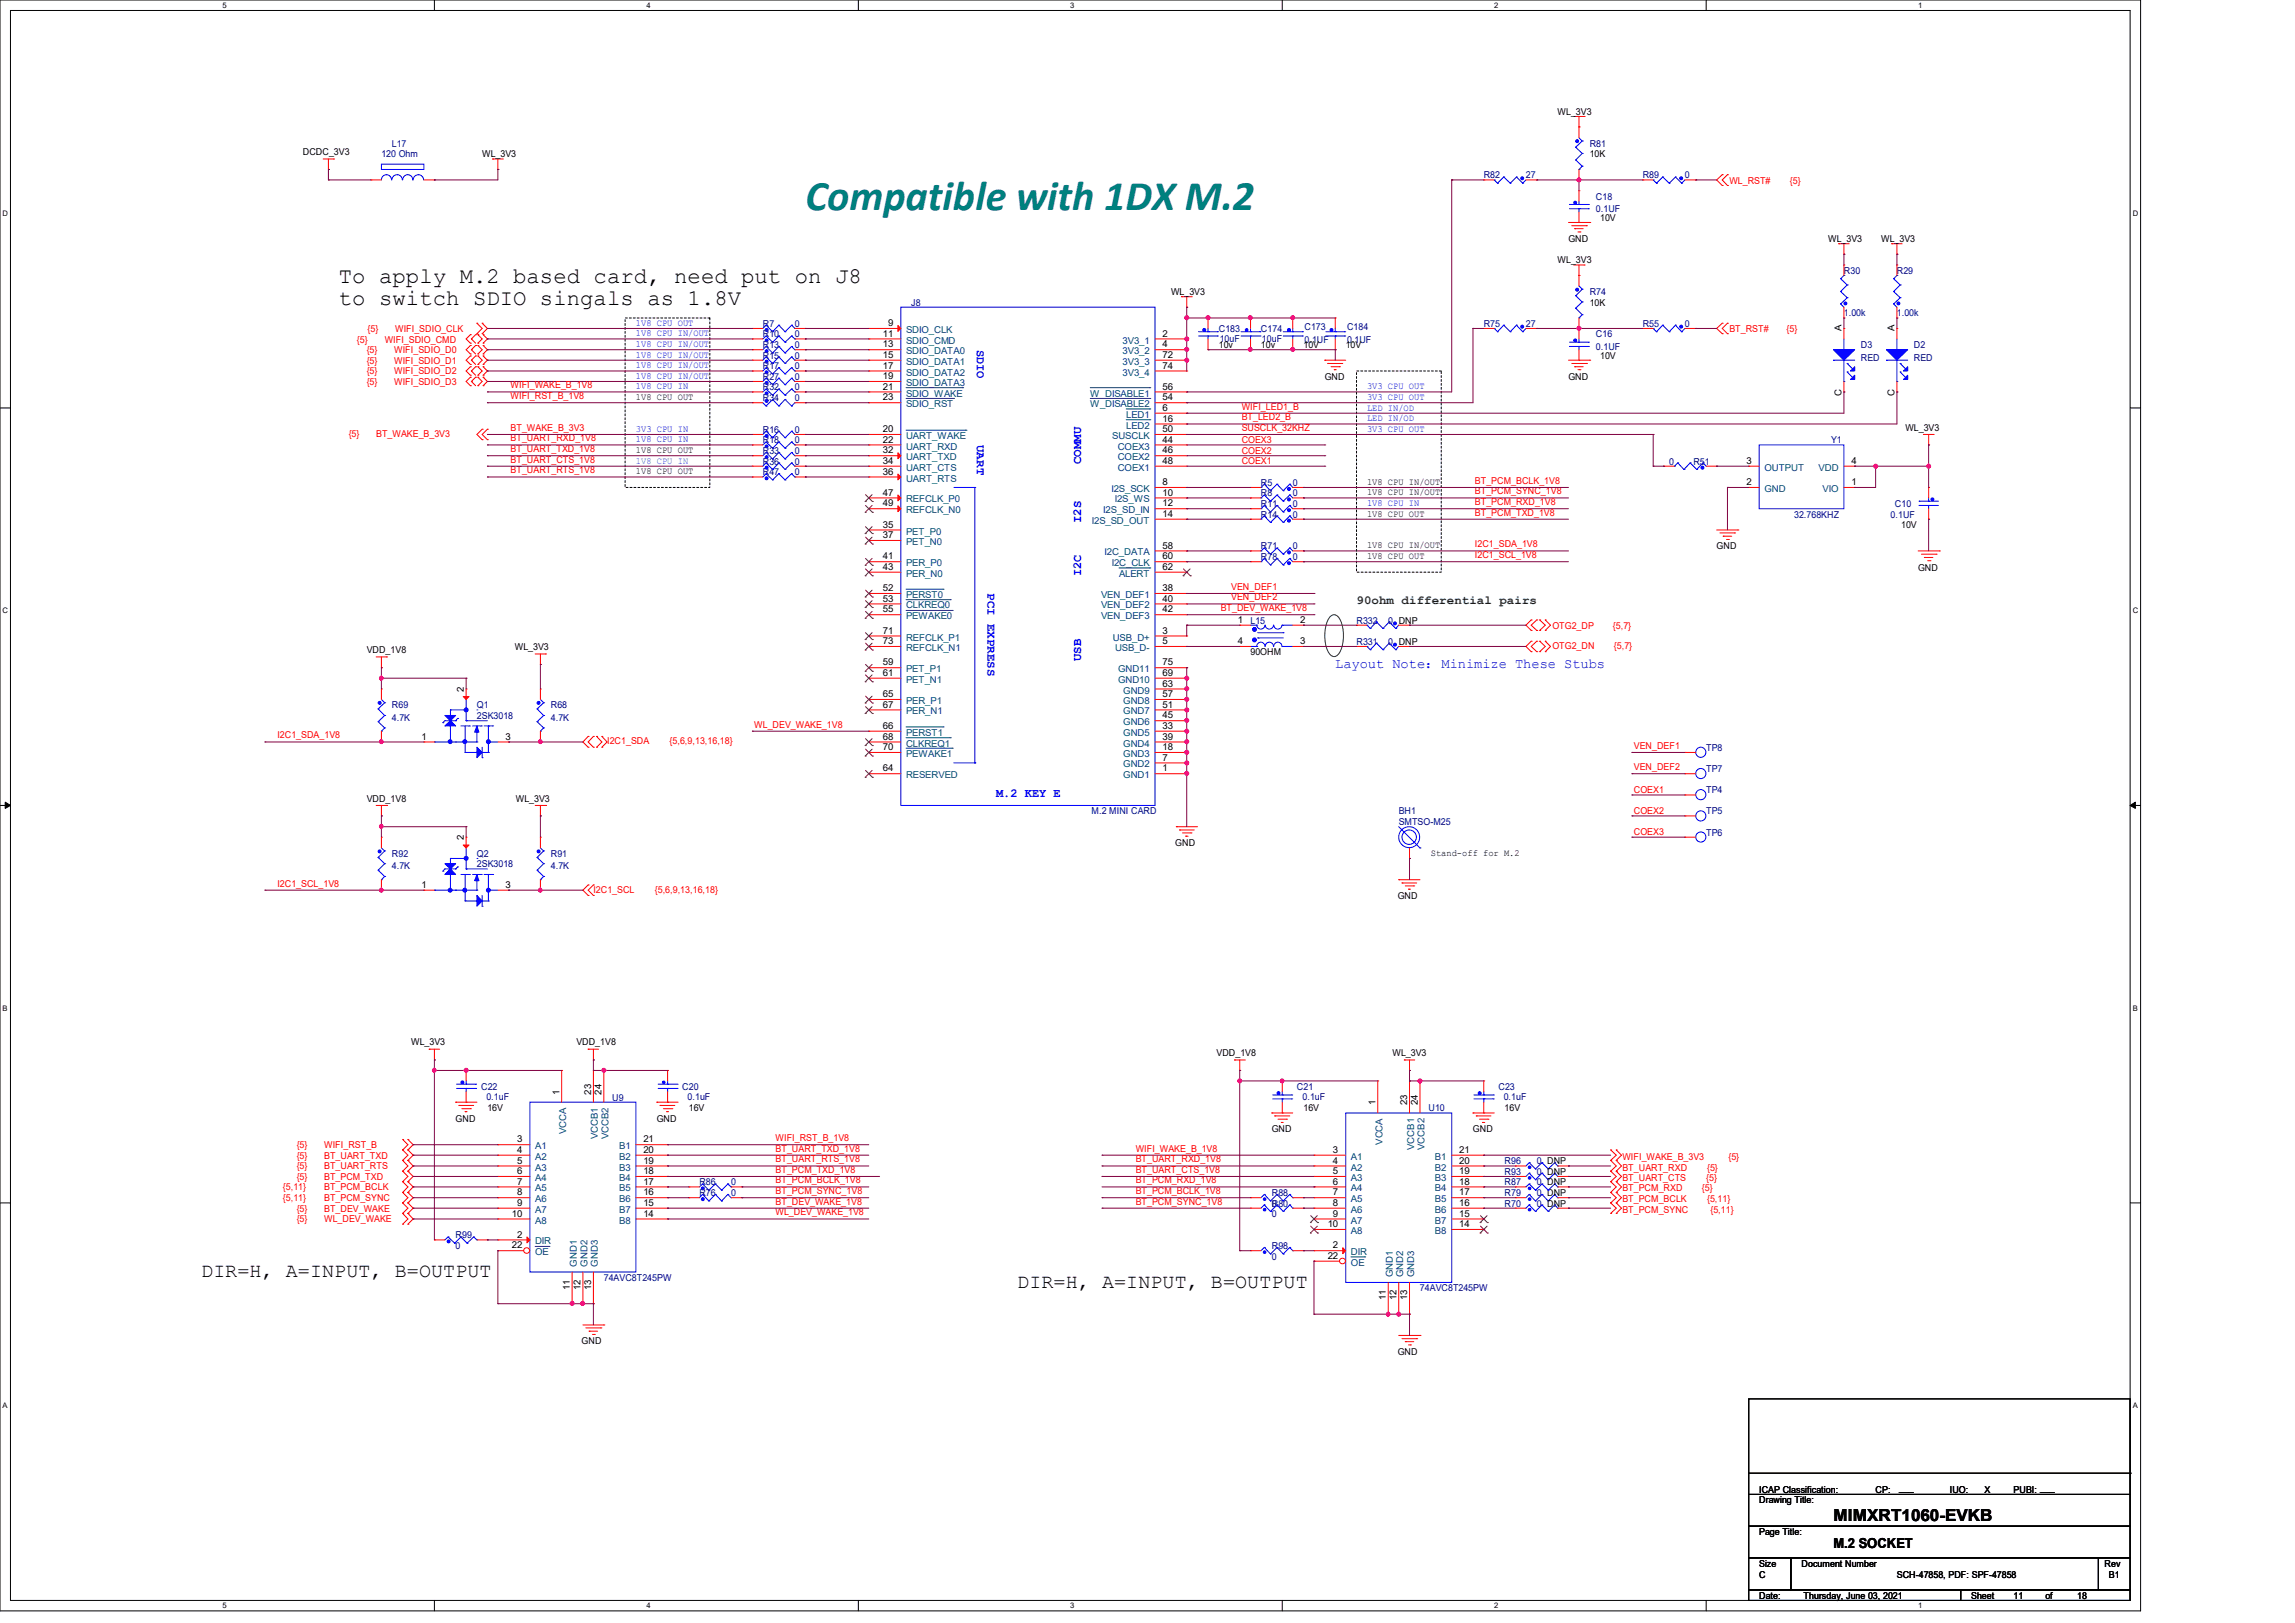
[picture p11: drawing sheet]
<svg xmlns="http://www.w3.org/2000/svg" width="297mm" height="210mm" viewBox="0 0 297 210" stroke-linecap="round" stroke-linejoin="round" font-family="sans-serif">
<defs><g id="words">
<text font-size="5.5" fill="#008080" x="104.2" y="27.1">Compatible with 1DX M.2</text>
<g font-size="2.9">
<text x="43.9" y="36.6">To apply M.2 based card, need put on J8</text>
<text x="43.9" y="39.5">to switch SDIO singals as 1.8V</text>
</g>
<g font-size="2.6">
<text x="26" y="165.3">DIR=H, A=INPUT, B=OUTPUT</text>
<text x="131.7" y="166.7">DIR=H, A=INPUT, B=OUTPUT</text>
</g>
<text font-size="2.2" x="237.3" y="196.8">MIMXRT1060-EVKB</text>
<text font-size="1.8" fill="#00f" x="172.8" y="86.4">Layout Note：Minimize These Stubs</text>
<text font-size="1.8" x="237.3" y="200.4">M.2 SOCKET</text>
<g font-size="1.6" fill="#00f">
<text x="126.4" y="45.3" transform="rotate(90 126.4 45.3)">SDIO</text>
<text x="126.4" y="57.6" transform="rotate(90 126.4 57.6)">UART</text>
<text x="139.9" y="60.1" transform="rotate(-90 139.9 60.1)">COMMU</text>
<text x="139.9" y="67.7" transform="rotate(-90 139.9 67.7)">I2S</text>
<text x="127.8" y="76.8" transform="rotate(90 127.8 76.8)">PCI EXPRESS</text>
<text x="139.9" y="74.6" transform="rotate(-90 139.9 74.6)">I2C</text>
<text x="139.9" y="85.6" transform="rotate(-90 139.9 85.6)">USB</text>
<text x="128.9" y="103.1">M.2 KEY E</text>
</g>
<text font-size="1.6" fill="#008000" x="175.6" y="78.1">90ohm differential pairs</text>
<g font-size="1.2">
<text x="201.6" y="14.9">WL_3V3</text>
<text x="39.2" y="20.1">DCDC_3V3</text>
<text x="62.4" y="20.3">WL_3V3</text>
<text x="205.7" y="20.3">10K</text>
<text x="207.1" y="28.6">10V</text>
<text x="201.6" y="34">WL_3V3</text>
<text x="203" y="31.3">GND</text>
<text x="236.6" y="31.3">WL_3V3</text>
<text x="243.5" y="31.3">WL_3V3</text>
<text x="151.5" y="38.1">WL_3V3</text>
<text x="205.7" y="39.5">10K</text>
<text x="114.3" y="45">13</text>
<text x="114.3" y="43.6">11</text>
<text x="114.3" y="47.7">17</text>
<text x="114.3" y="46.3">15</text>
<text x="114.9" y="42.2">9</text>
<text x="150.4" y="46.3">72</text>
<text x="150.4" y="47.7">74</text>
<text x="150.4" y="43.6">2</text>
<text x="150.4" y="45">4</text>
<text x="157.7" y="45">10v</text>
<text x="163.2" y="45">10v</text>
<text x="168.7" y="45">10V</text>
<text x="174.2" y="45">10V</text>
<text x="207.1" y="46.4">10V</text>
<text x="238.3" y="42.9" transform="rotate(-90 238.3 42.9)">A</text>
<text x="245.2" y="42.9" transform="rotate(-90 245.2 42.9)">A</text>
<text x="82.3" y="51.7">1V8 CPU OUT</text>
<text x="114.3" y="50.4">21</text>
<text x="114.3" y="49.1">19</text>
<text x="114.3" y="51.8">23</text>
<text x="150.4" y="53.2">6</text>
<text x="150.4" y="51.8">54</text>
<text x="150.4" y="50.4">56</text>
<text x="171.4" y="49.1">GND</text>
<text x="203" y="49.1">GND</text>
<text x="238.3" y="51.2" transform="rotate(-90 238.3 51.2)">C</text>
<text x="245.2" y="51.2" transform="rotate(-90 245.2 51.2)">C</text>
<text x="82.3" y="58.6">1V8 CPU OUT</text>
<text x="114.3" y="57.3">22</text>
<text x="114.3" y="55.9">20</text>
<text x="114.3" y="58.7">32</text>
<text x="150.4" y="58.7">46</text>
<text x="150.4" y="57.3">44</text>
<text x="150.4" y="55.9">50</text>
<text x="150.4" y="54.6">16</text>
<text x="246.6" y="55.7">WL_3V3</text>
<text x="82.3" y="61.3">1V8 CPU OUT</text>
<text x="114.3" y="61.4">36</text>
<text x="114.3" y="60">34</text>
<text x="114.3" y="64.1">47</text>
<text x="114.3" y="65.5">49</text>
<text x="150.4" y="65.5">12</text>
<text x="150.4" y="64.1">10</text>
<text x="150.4" y="62.8">8</text>
<text x="150.4" y="60">48</text>
<text x="176.9" y="62.7">1V8 CPU IN/OUT</text>
<text x="176.9" y="64.1">1V8 CPU IN/OUT</text>
<text x="226" y="62.8">2</text>
<text x="226" y="60">3</text>
<text x="239.6" y="62.8">1</text>
<text x="239.6" y="60">4</text>
<text x="114.3" y="68.3">35</text>
<text x="114.3" y="69.6">37</text>
<text x="150.4" y="66.9">14</text>
<text x="150.4" y="71">58</text>
<text x="176.9" y="66.8">1V8 CPU OUT</text>
<text x="176.9" y="70.9">1V8 CPU IN/OUT</text>
<text x="222.2" y="71.1">GND</text>
<text x="246" y="68.3">10V</text>
<text x="114.3" y="72.4">41</text>
<text x="114.3" y="73.7">43</text>
<text x="114.3" y="76.5">52</text>
<text x="114.3" y="77.9">53</text>
<text x="150.4" y="72.4">60</text>
<text x="150.4" y="76.5">38</text>
<text x="150.4" y="73.7">62</text>
<text x="150.4" y="77.9">40</text>
<text x="176.9" y="72.3">1V8 CPU OUT</text>
<text x="248.2" y="73.8">GND</text>
<text x="114.3" y="79.2">55</text>
<text x="114.3" y="83.4">73</text>
<text x="114.3" y="82">71</text>
<text x="150.4" y="79.2">42</text>
<text x="150.4" y="82">3</text>
<text x="150.4" y="83.4">5</text>
<text x="160.2" y="80.6">1</text>
<text x="160.2" y="83.4">4</text>
<text x="168.3" y="80.6">2</text>
<text x="168.3" y="83.4">3</text>
<text x="47.5" y="84.5">VDD_1V8</text>
<text x="60" y="89.5" transform="rotate(-90 60 89.5)">2</text>
<text x="66.6" y="84.1">WL_3V3</text>
<text x="114.3" y="86.1">59</text>
<text x="114.3" y="87.5">61</text>
<text x="150.4" y="87.5">69</text>
<text x="150.4" y="86.1">75</text>
<text x="150.4" y="88.9">63</text>
<text x="161.8" y="84.8">90OHM</text>
<text x="54.6" y="95.7">1</text>
<text x="65.4" y="95.7">3</text>
<text x="114.3" y="90.2">65</text>
<text x="114.3" y="91.6">67</text>
<text x="114.3" y="94.3">66</text>
<text x="114.3" y="95.7">68</text>
<text x="150.4" y="95.7">39</text>
<text x="150.4" y="94.3">33</text>
<text x="150.4" y="93">45</text>
<text x="150.4" y="91.6">51</text>
<text x="150.4" y="90.2">57</text>
<text x="114.3" y="97.1">70</text>
<text x="114.3" y="99.8">64</text>
<text x="150.4" y="99.8">1</text>
<text x="150.4" y="98.4">7</text>
<text x="150.4" y="97.1">18</text>
<text x="47.5" y="103.7">VDD_1V8</text>
<text x="66.8" y="103.7">WL_3V3</text>
<text x="60" y="108.7" transform="rotate(-90 60 108.7)">2</text>
<text x="152.1" y="109.5">GND</text>
<text x="185.2" y="110.7">Stand-off for M.2</text>
<text x="54.6" y="114.9">1</text>
<text x="65.4" y="114.9">3</text>
<text x="180.9" y="116.3">GND</text>
<text x="53.2" y="135.3">WL_3V3</text>
<text x="74.6" y="135.3">VDD_1V8</text>
<text x="157.4" y="136.7">VDD_1V8</text>
<text x="180.2" y="136.7">WL_3V3</text>
<text x="63.1" y="143.8">16V</text>
<text x="72.4" y="141.6" transform="rotate(-90 72.4 141.6)">1</text>
<text x="76.5" y="141.6" transform="rotate(-90 76.5 141.6)">23</text>
<text x="77.9" y="141.6" transform="rotate(-90 77.9 141.6)">24</text>
<text x="89.2" y="143.8">16V</text>
<text x="168.7" y="143.8">16V</text>
<text x="178" y="143" transform="rotate(-90 178 143)">1</text>
<text x="182.1" y="143" transform="rotate(-90 182.1 143)">23</text>
<text x="183.5" y="143" transform="rotate(-90 183.5 143)">24</text>
<text x="194.7" y="143.8">16V</text>
<text x="59" y="145.2">GND</text>
<text x="66.9" y="147.8">3</text>
<text x="66.9" y="149.2">4</text>
<text x="83.3" y="147.8">21</text>
<text x="83.3" y="149.2">20</text>
<text x="85" y="145.2">GND</text>
<text x="164.6" y="146.5">GND</text>
<text x="172.5" y="149.2">3</text>
<text x="188.8" y="149.2">21</text>
<text x="190.6" y="146.5">GND</text>
<text x="66.9" y="150.6">5</text>
<text x="66.9" y="151.9">6</text>
<text x="66.9" y="153.3">7</text>
<text x="66.9" y="154.7">8</text>
<text x="83.3" y="150.6">19</text>
<text x="83.3" y="151.9">18</text>
<text x="83.3" y="153.3">17</text>
<text x="83.3" y="154.7">16</text>
<text x="172.5" y="150.6">4</text>
<text x="172.5" y="151.9">5</text>
<text x="172.5" y="153.3">6</text>
<text x="172.5" y="154.7">7</text>
<text x="188.8" y="150.6">20</text>
<text x="188.8" y="151.9">19</text>
<text x="188.8" y="153.3">18</text>
<text x="188.8" y="154.7">17</text>
<text x="66.2" y="157.4">10</text>
<text x="66.2" y="161.5">22</text>
<text x="66.9" y="156">9</text>
<text x="66.9" y="160.1">2</text>
<text x="83.3" y="156">15</text>
<text x="83.3" y="157.4">14</text>
<text x="171.8" y="158.8">10</text>
<text x="172.5" y="156">8</text>
<text x="172.5" y="157.4">9</text>
<text x="172.5" y="161.5">2</text>
<text x="188.8" y="156">16</text>
<text x="188.8" y="157.4">15</text>
<text x="188.8" y="158.8">14</text>
<text x="73.7" y="166.9" transform="rotate(-90 73.7 166.9)">11</text>
<text x="75.1" y="166.9" transform="rotate(-90 75.1 166.9)">12</text>
<text x="76.5" y="166.9" transform="rotate(-90 76.5 166.9)">13</text>
<text x="171.8" y="162.9">22</text>
<text x="75.3" y="173.9">GND</text>
<text x="179.4" y="168.3" transform="rotate(-90 179.4 168.3)">11</text>
<text x="180.7" y="168.3" transform="rotate(-90 180.7 168.3)">12</text>
<text x="182.1" y="168.3" transform="rotate(-90 182.1 168.3)">13</text>
<text x="180.9" y="175.3">GND</text>
<text x="227.7" y="194.5">Drawing Title:</text>
<text x="227.7" y="193.2">ICAP Classification:</text>
<text x="242.7" y="193.2">CP:</text>
<text x="245.8" y="193">___</text>
<text x="252.3" y="193.2">IUO:</text>
<text x="256.2" y="193.2">_X_</text>
<text x="260.6" y="193.2">PUBI: ___</text>
<text x="227.7" y="202.7">Size</text>
<text x="227.7" y="198.6">Page Title:</text>
<text x="233.2" y="202.7">Document Number</text>
<text x="272.4" y="202.7">Rev</text>
<text x="227.7" y="206.9">Date:</text>
<text x="227.7" y="204.1">C</text>
<text x="233.4" y="206.9">Thursday, June 03, 2021</text>
<text x="245.5" y="204.1">SCH-47858, PDF: SPF-47858</text>
<text x="255.1" y="206.9">Sheet</text>
<text x="260.6" y="206.9">11</text>
<text x="264.7" y="206.9">of</text>
<text x="268.8" y="206.9">18</text>
<text x="272.9" y="204.1">B1</text>
</g>
<g font-size="1.2" fill="#000080">
<text x="49.4" y="20.3">120 Ohm</text>
<text x="50.7" y="19">L17</text>
<text x="192" y="23.1">R82</text>
<text x="197.5" y="23.1">27</text>
<text x="205.7" y="19">R81</text>
<text x="212.6" y="23.1">R89</text>
<text x="218.1" y="23.1">0</text>
<text x="206.5" y="25.8">C18</text>
<text x="206.5" y="27.5">0.1UF</text>
<text x="238.6" y="35.4">R30</text>
<text x="245.5" y="35.4">R29</text>
<text x="117.9" y="39.5">J8</text>
<text x="205.7" y="38.1">R74</text>
<text x="238.6" y="40.9">1.00k</text>
<text x="245.5" y="40.9">1.00k</text>
<text x="98.7" y="42.3">R7</text>
<text x="98.7" y="43.6">R10</text>
<text x="98.7" y="45">R13</text>
<text x="98.7" y="46.4">R15</text>
<text x="98.7" y="47.8">R17</text>
<text x="102.9" y="42.3">0</text>
<text x="102.9" y="43.6">0</text>
<text x="102.9" y="45">0</text>
<text x="102.9" y="46.4">0</text>
<text x="102.9" y="47.8">0</text>
<text x="157.7" y="43">C183</text>
<text x="157.9" y="44.2">10uF</text>
<text x="163.2" y="43">C174</text>
<text x="163.3" y="44.2">10uF</text>
<text x="168.8" y="42.7">C173</text>
<text x="168.8" y="44.3">0.1UF</text>
<text x="174.3" y="42.7">C184</text>
<text x="174.3" y="44.3">0.1UF</text>
<text x="192" y="42.3">R75</text>
<text x="197.5" y="42.3">27</text>
<text x="206.5" y="43.6">C16</text>
<text x="206.5" y="45.3">0.1UF</text>
<text x="212.6" y="42.3">R55</text>
<text x="218.1" y="42.3">0</text>
<text x="240.8" y="45">D3</text>
<text x="240.8" y="46.7">RED</text>
<text x="247.7" y="45">D2</text>
<text x="247.7" y="46.7">RED</text>
<text x="98.7" y="49.1">R27</text>
<text x="98.7" y="50.5">R32</text>
<text x="98.7" y="51.9">R34</text>
<text x="102.9" y="49.1">0</text>
<text x="102.9" y="50.5">0</text>
<text x="102.9" y="51.9">0</text>
<text x="98.7" y="57.4">R18</text>
<text x="98.7" y="58.7">R33</text>
<text x="98.7" y="56">R16</text>
<text x="102.9" y="57.4">0</text>
<text x="102.9" y="58.7">0</text>
<text x="102.9" y="56">0</text>
<text x="237" y="57.4">Y1</text>
<text x="98.7" y="61.5">R47</text>
<text x="98.7" y="60.1">R36</text>
<text x="102.9" y="61.5">0</text>
<text x="102.9" y="60.1">0</text>
<text x="163.2" y="65.6">R11</text>
<text x="163.2" y="62.9">R5</text>
<text x="163.2" y="64.2">R8</text>
<text x="167.3" y="65.6">0</text>
<text x="167.3" y="62.9">0</text>
<text x="167.3" y="64.2">0</text>
<text x="216" y="60.1">0</text>
<text x="219.2" y="60.1">R51</text>
<text x="245.2" y="65.6">C10</text>
<text x="163.2" y="71.1">R71</text>
<text x="163.2" y="67">R14</text>
<text x="167.3" y="71.1">0</text>
<text x="167.3" y="67">0</text>
<text x="232.2" y="67">32.768KHZ</text>
<text x="244.7" y="67">0.1UF</text>
<text x="163.2" y="72.4">R78</text>
<text x="167.3" y="72.4">0</text>
<text x="161.8" y="80.7">L15</text>
<text x="175.6" y="83.4">R331</text>
<text x="175.6" y="80.7">R332</text>
<text x="179.7" y="83.4">0 DNP</text>
<text x="179.7" y="80.7">0 DNP</text>
<text x="50.7" y="91.7">R69</text>
<text x="50.7" y="93.3">4.7K</text>
<text x="61.7" y="91.7">Q1</text>
<text x="61.7" y="93">2SK3018</text>
<text x="71.3" y="91.7">R68</text>
<text x="71.3" y="93.3">4.7K</text>
<text x="220.8" y="97.2">TP8</text>
<text x="220.8" y="99.9">TP7</text>
<text x="141.3" y="105.4">M.2 MINI CARD</text>
<text x="181" y="105.4">BH1</text>
<text x="181" y="106.7">SMTSO-M25</text>
<text x="220.8" y="102.6">TP4</text>
<text x="220.8" y="105.4">TP5</text>
<text x="50.7" y="110.9">R92</text>
<text x="50.7" y="112.5">4.7K</text>
<text x="61.7" y="110.9">Q2</text>
<text x="61.7" y="112.2">2SK3018</text>
<text x="71.3" y="110.9">R91</text>
<text x="71.3" y="112.5">4.7K</text>
<text x="220.8" y="108.1">TP6</text>
<text x="62.3" y="141">C22</text>
<text x="62.9" y="142.3">0.1uF</text>
<text x="79.2" y="142.4">U9</text>
<text x="88.3" y="141">C20</text>
<text x="89" y="142.3">0.1uF</text>
<text x="167.8" y="141">C21</text>
<text x="168.6" y="142.3">0.1uF</text>
<text x="184.9" y="143.8">U10</text>
<text x="193.9" y="141">C23</text>
<text x="194.6" y="142.3">0.1uF</text>
<text x="90.5" y="153.4">R86</text>
<text x="90.5" y="154.7">R76</text>
<text x="94.6" y="153.4">0</text>
<text x="94.6" y="154.7">0</text>
<text x="164.6" y="154.7">R88</text>
<text x="194.7" y="150.6">R96</text>
<text x="194.7" y="154.7">R79</text>
<text x="194.7" y="152">R93</text>
<text x="194.7" y="153.4">R87</text>
<text x="198.9" y="150.6">0 DNP</text>
<text x="198.9" y="154.7">0 DNP</text>
<text x="198.9" y="152">0 DNP</text>
<text x="198.9" y="153.4">0 DNP</text>
<text x="59" y="160.2">R99</text>
<text x="59" y="161.6">0</text>
<text x="164.6" y="156.1">0</text>
<text x="164.6" y="161.6">R98</text>
<text x="164.6" y="156.1">R80</text>
<text x="164.6" y="157.5">0</text>
<text x="194.7" y="156.1">R70</text>
<text x="198.9" y="156.1">0 DNP</text>
<text x="78.1" y="165.7">74AVC8T245PW</text>
<text x="164.6" y="163">0</text>
<text x="183.8" y="167.1">74AVC8T245PW</text>
</g>
<g font-size="1.2" fill="#f00">
<text x="223.8" y="23.7">WL_RST#</text>
<text x="231.6" y="23.7">{5}</text>
<text x="46.2" y="44.3">{5}</text>
<text x="47.5" y="45.7">{5}</text>
<text x="47.5" y="47.1">{5}</text>
<text x="47.6" y="43">{5}</text>
<text x="49.8" y="44.3">WIFI_SDIO_CMD</text>
<text x="51" y="45.7">WIFI_SDIO_D0</text>
<text x="51" y="47.1">WIFI_SDIO_D1</text>
<text x="51.1" y="43">WIFI_SDIO_CLK</text>
<text x="223.8" y="43">BT_RST#</text>
<text x="231.2" y="43">{5}</text>
<text x="47.5" y="48.4">{5}</text>
<text x="47.5" y="49.8">{5}</text>
<text x="51" y="48.4">WIFI_SDIO_D2</text>
<text x="51" y="49.8">WIFI_SDIO_D3</text>
<text x="66.1" y="50.2">WIFI_WAKE_B_1V8</text>
<text x="66.1" y="51.6">WIFI_RST_B_1V8</text>
<text x="160.7" y="53">WIFI_LED1_B</text>
<text x="45.1" y="56.6">{5}</text>
<text x="48.7" y="56.6">BT_WAKE_B_3V3</text>
<text x="66.1" y="59.9">BT_UART_CTS_1V8</text>
<text x="66.1" y="58.5">BT_UART_TXD_1V8</text>
<text x="66.1" y="57.1">BT_UART_RXD_1V8</text>
<text x="66.1" y="55.8">BT_WAKE_B_3V3</text>
<text x="160.7" y="58.7">COEX2</text>
<text x="160.7" y="57.3">COEX3</text>
<text x="160.7" y="54.4">BT_LED2_B</text>
<text x="160.7" y="55.8">SUSCLK_32KHZ</text>
<text x="66.1" y="61.3">BT_UART_RTS_1V8</text>
<text x="160.7" y="60.1">COEX1</text>
<text x="190.9" y="64">BT_PCM_SYNC_1V8</text>
<text x="190.9" y="65.4">BT_PCM_RXD_1V8</text>
<text x="190.9" y="62.6">BT_PCM_BCLK_1V8</text>
<text x="190.9" y="70.8">I2C1_SDA_1V8</text>
<text x="190.9" y="66.7">BT_PCM_TXD_1V8</text>
<text x="159.3" y="76.3">VEN_DEF1</text>
<text x="159.3" y="77.7">VEN_DEF2</text>
<text x="190.9" y="72.2">I2C1_SCL_1V8</text>
<text x="158" y="79.1">BT_DEV_WAKE_1V8</text>
<text x="200.9" y="84">OTG2_DN</text>
<text x="200.9" y="81.4">OTG2_DP</text>
<text x="208.7" y="81.4">{5,7}</text>
<text x="208.9" y="84">{5,7}</text>
<text x="35.9" y="95.5">I2C1_SDA_1V8</text>
<text x="97.6" y="94.1">WL_DEV_WAKE_1V8</text>
<text x="78.6" y="96.3">I2C1_SDA</text>
<text x="86.7" y="96.3">{5,6,9,13,16,18}</text>
<text x="211.4" y="96.9">VEN_DEF1</text>
<text x="211.4" y="99.7">VEN_DEF2</text>
<text x="211.4" y="102.6">COEX1</text>
<text x="211.4" y="105.3">COEX2</text>
<text x="211.4" y="108.1">COEX3</text>
<text x="35.9" y="114.7">I2C1_SCL_1V8</text>
<text x="76.8" y="115.5">I2C1_SCL</text>
<text x="84.8" y="115.5">{5,6,9,13,16,18}</text>
<text x="38.4" y="148.6">{5}</text>
<text x="38.4" y="149.9">{5}</text>
<text x="42" y="148.6">WIFI_RST_B</text>
<text x="42" y="149.9">BT_UART_TXD</text>
<text x="100.4" y="147.7">WIFI_RST_B_1V8</text>
<text x="100.4" y="149">BT_UART_TXD_1V8</text>
<text x="147" y="149">WIFI_WAKE_B_1V8</text>
<text x="36.6" y="154">{5,11}</text>
<text x="36.6" y="155.4">{5,11}</text>
<text x="38.4" y="152.7">{5}</text>
<text x="38.4" y="151.3">{5}</text>
<text x="42" y="154">BT_PCM_BCLK</text>
<text x="42" y="155.4">BT_PCM_SYNC</text>
<text x="42" y="152.7">BT_PCM_TXD</text>
<text x="42" y="151.3">BT_UART_RTS</text>
<text x="100.4" y="153.1">BT_PCM_BCLK_1V8</text>
<text x="100.4" y="154.5">BT_PCM_SYNC_1V8</text>
<text x="100.4" y="151.8">BT_PCM_TXD_1V8</text>
<text x="100.4" y="155.9">BT_DEV_WAKE_1V8</text>
<text x="100.4" y="150.4">BT_UART_RTS_1V8</text>
<text x="147" y="154.5">BT_PCM_BCLK_1V8</text>
<text x="147" y="155.9">BT_PCM_SYNC_1V8</text>
<text x="147" y="153.1">BT_PCM_RXD_1V8</text>
<text x="147" y="150.4">BT_UART_RXD_1V8</text>
<text x="147" y="151.8">BT_UART_CTS_1V8</text>
<text x="210" y="155.6">BT_PCM_BCLK</text>
<text x="210" y="154.2">BT_PCM_RXD</text>
<text x="210" y="151.5">BT_UART_RXD</text>
<text x="210" y="152.8">BT_UART_CTS</text>
<text x="210" y="150.1">WIFI_WAKE_B_3V3</text>
<text x="220.3" y="154.2">{5}</text>
<text x="220.8" y="152.8">{5}</text>
<text x="220.9" y="155.6">{5,11}</text>
<text x="220.9" y="151.5">{5}</text>
<text x="223.7" y="150.1">{5}</text>
<text x="38.4" y="156.8">{5}</text>
<text x="38.4" y="158.2">{5}</text>
<text x="42" y="156.8">BT_DEV_WAKE</text>
<text x="42" y="158.2">WL_DEV_WAKE</text>
<text x="100.4" y="157.3">WL_DEV_WAKE_1V8</text>
<text x="210" y="156.9">BT_PCM_SYNC</text>
<text x="221.4" y="156.9">{5,11}</text>
</g>
<g font-size="1.2" fill="#00f">
<text x="82.3" y="42.2">1V8 CPU OUT</text>
<text x="82.3" y="43.5">1V8 CPU IN/OUT</text>
<text x="82.3" y="44.9">1V8 CPU IN/OUT</text>
<text x="82.3" y="46.3">1V8 CPU IN/OUT</text>
<text x="82.3" y="47.6">1V8 CPU IN/OUT</text>
<text x="82.3" y="49">1V8 CPU IN/OUT</text>
<text x="82.3" y="50.4">1V8 CPU IN</text>
<text x="176.9" y="50.4">3V3 CPU OUT</text>
<text x="176.9" y="51.7">3V3 CPU OUT</text>
<text x="176.9" y="53.1">LED IN/OD</text>
<text x="82.3" y="55.9">3V3 CPU IN</text>
<text x="82.3" y="57.2">1V8 CPU IN</text>
<text x="176.9" y="55.9">3V3 CPU OUT</text>
<text x="176.9" y="54.5">LED IN/OD</text>
<text x="176.9" y="65.4">1V8 CPU IN</text>
</g>
<g font-size="1.2" fill="#004080">
<text x="117.3" y="45.8">SDIO_DATA0</text>
<text x="117.3" y="44.4">SDIO_CMD</text>
<text x="117.3" y="43.1">SDIO_CLK</text>
<text x="117.3" y="47.2">SDIO_DATA1</text>
<text x="145.3" y="47.2">3V3_3</text>
<text x="145.3" y="44.4">3V3_1</text>
<text x="145.3" y="45.8">3V3_2</text>
<text x="117.3" y="48.6">SDIO_DATA2</text>
<text x="117.3" y="51.3">SDIO_WAKE</text>
<text x="117.3" y="50">SDIO_DATA3</text>
<text x="117.3" y="52.7">SDIO_RST</text>
<text x="141.1" y="52.7">W_DISABLE2</text>
<text x="141.1" y="51.3">W_DISABLE1</text>
<text x="145.3" y="48.6">3V3_4</text>
<text x="117.3" y="58.2">UART_RXD</text>
<text x="117.3" y="56.8">UART_WAKE</text>
<text x="117.3" y="59.6">UART_TXD</text>
<text x="143.9" y="56.8">SUSCLK</text>
<text x="144.6" y="59.6">COEX2</text>
<text x="144.6" y="58.2">COEX3</text>
<text x="145.7" y="55.5">LED2</text>
<text x="145.7" y="54.1">LED1</text>
<text x="117.3" y="62.3">UART_RTS</text>
<text x="117.3" y="60.9">UART_CTS</text>
<text x="117.3" y="65">REFCLK_P0</text>
<text x="143.8" y="63.7">I2S_SCK</text>
<text x="144.3" y="65">I2S_WS</text>
<text x="144.6" y="60.9">COEX1</text>
<text x="228.3" y="63.7">GND</text>
<text x="228.3" y="60.9">OUTPUT</text>
<text x="235.4" y="60.9">VDD</text>
<text x="235.9" y="63.7">VIO</text>
<text x="117.3" y="66.4">REFCLK_N0</text>
<text x="117.3" y="69.2">PET_P0</text>
<text x="117.3" y="70.5">PET_N0</text>
<text x="141.3" y="67.8">I2S_SD_OUT</text>
<text x="142.8" y="66.4">I2S_SD_IN</text>
<text x="143" y="71.9">I2C_DATA</text>
<text x="117.3" y="73.3">PER_P0</text>
<text x="117.3" y="74.6">PER_N0</text>
<text x="117.3" y="77.4">PERST0</text>
<text x="142.5" y="77.4">VEN_DEF1</text>
<text x="143.9" y="73.3">I2C_CLK</text>
<text x="144.8" y="74.6">ALERT</text>
<text x="117.3" y="78.7">CLKREQ0</text>
<text x="117.3" y="80.1">PEWAKE0</text>
<text x="117.3" y="82.9">REFCLK_P1</text>
<text x="142.5" y="80.1">VEN_DEF3</text>
<text x="142.5" y="78.7">VEN_DEF2</text>
<text x="144" y="82.9">USB_D+</text>
<text x="117.3" y="84.2">REFCLK_N1</text>
<text x="117.3" y="87">PET_P1</text>
<text x="117.3" y="88.3">PET_N1</text>
<text x="144.3" y="84.2">USB_D-</text>
<text x="144.7" y="88.3">GND10</text>
<text x="144.7" y="87">GND11</text>
<text x="145.4" y="89.7">GND9</text>
<text x="117.3" y="91.1">PER_P1</text>
<text x="117.3" y="92.5">PER_N1</text>
<text x="117.3" y="95.2">PERST1</text>
<text x="145.4" y="95.2">GND5</text>
<text x="145.4" y="93.9">GND6</text>
<text x="145.4" y="92.5">GND7</text>
<text x="145.4" y="91.1">GND8</text>
<text x="117.3" y="96.6">CLKREQ1</text>
<text x="117.3" y="98">PEWAKE1</text>
<text x="117.3" y="100.7">RESERVED</text>
<text x="145.4" y="100.7">GND1</text>
<text x="145.4" y="99.3">GND2</text>
<text x="145.4" y="98">GND3</text>
<text x="145.4" y="96.6">GND4</text>
<text x="69.3" y="148.7">A1</text>
<text x="73.3" y="146.8" transform="rotate(-90 73.3 146.8)">VCCA</text>
<text x="77.4" y="147.4" transform="rotate(-90 77.4 147.4)">VCCB1</text>
<text x="78.7" y="147.4" transform="rotate(-90 78.7 147.4)">VCCB2</text>
<text x="80.1" y="148.7">B1</text>
<text x="178.9" y="148.2" transform="rotate(-90 178.9 148.2)">VCCA</text>
<text x="183" y="148.8" transform="rotate(-90 183 148.8)">VCCB1</text>
<text x="184.4" y="148.8" transform="rotate(-90 184.4 148.8)">VCCB2</text>
<text x="69.3" y="150.1">A2</text>
<text x="69.3" y="151.5">A3</text>
<text x="69.3" y="152.8">A4</text>
<text x="69.3" y="154.2">A5</text>
<text x="69.3" y="155.6">A6</text>
<text x="80.1" y="150.1">B2</text>
<text x="80.1" y="151.5">B3</text>
<text x="80.1" y="152.8">B4</text>
<text x="80.1" y="154.2">B5</text>
<text x="80.1" y="155.6">B6</text>
<text x="174.8" y="150.1">A1</text>
<text x="174.8" y="151.5">A2</text>
<text x="174.8" y="152.8">A3</text>
<text x="174.8" y="154.2">A4</text>
<text x="174.8" y="155.6">A5</text>
<text x="185.7" y="150.1">B1</text>
<text x="185.7" y="151.5">B2</text>
<text x="185.7" y="152.8">B3</text>
<text x="185.7" y="154.2">B4</text>
<text x="185.7" y="155.6">B5</text>
<text x="69.3" y="156.9">A7</text>
<text x="69.3" y="158.3">A8</text>
<text x="69.3" y="161">DIR</text>
<text x="80.1" y="156.9">B7</text>
<text x="80.1" y="158.3">B8</text>
<text x="174.8" y="156.9">A6</text>
<text x="174.8" y="158.3">A7</text>
<text x="174.8" y="159.7">A8</text>
<text x="185.7" y="156.9">B6</text>
<text x="185.7" y="158.3">B7</text>
<text x="185.7" y="159.7">B8</text>
<text x="69.3" y="162.4">OE</text>
<text x="74.6" y="163.9" transform="rotate(-90 74.6 163.9)">GND1</text>
<text x="76" y="163.9" transform="rotate(-90 76 163.9)">GND2</text>
<text x="77.4" y="163.9" transform="rotate(-90 77.4 163.9)">GND3</text>
<text x="174.8" y="162.4">DIR</text>
<text x="174.8" y="163.8">OE</text>
<text x="180.3" y="165.3" transform="rotate(-90 180.3 165.3)">GND1</text>
<text x="181.6" y="165.3" transform="rotate(-90 181.6 165.3)">GND2</text>
<text x="183" y="165.3" transform="rotate(-90 183 165.3)">GND3</text>
</g>
<text font-size="1.2" fill="#0080ff" x="82.3" y="60">1V8 CPU IN</text>
<g font-size="1">
<text x="28.8" y="1">5</text>
<text x="83.7" y="1">4</text>
<text x="138.5" y="1">3</text>
<text x="193.4" y="1">2</text>
<text x="248.2" y="1">1</text>
<text x=".3" y="27.9">D</text>
<text x="276" y="27.9">D</text>
<text x=".3" y="79.4">C</text>
<text x="276" y="79.4">C</text>
<text x=".3" y="130.8">B</text>
<text x="276" y="130.8">B</text>
<text x=".3" y="182.2">A</text>
<text x="276" y="182.2">A</text>
<text x="28.8" y="208.1">5</text>
<text x="83.7" y="208.1">4</text>
<text x="138.5" y="208.1">3</text>
<text x="193.4" y="208.1">2</text>
<text x="248.2" y="208.1">1</text>
</g>
</g></defs>
<path d="M0 0h277v208.4h-277zM1.4 1.4h274.3v205.7h-274.3z" fill="none" stroke="#000" stroke-width=".13"/>
<g fill="#fff">
<path d="M28.8 .1h.5v1.1h-.5z"/>
<path d="M28.8 207.2h.5v1.1h-.5z"/>
</g>
<path d="M56.2 0v1.4M56.2 207.1v1.3" fill="none" stroke="#000" stroke-width=".13"/>
<g fill="#fff">
<path d="M83.7 .1h.5v1.1h-.5z"/>
<path d="M83.7 207.2h.5v1.1h-.5z"/>
</g>
<path d="M111.1 0v1.4M111.1 207.1v1.3" fill="none" stroke="#000" stroke-width=".13"/>
<g fill="#fff">
<path d="M138.5 .1h.6v1.1h-.6z"/>
<path d="M138.5 207.2h.6v1.1h-.6z"/>
</g>
<path d="M165.9 0v1.4M165.9 207.1v1.3" fill="none" stroke="#000" stroke-width=".13"/>
<g fill="#fff">
<path d="M193.4 .1h.5v1.1h-.5z"/>
<path d="M193.4 207.2h.5v1.1h-.5z"/>
</g>
<path d="M220.8 0v1.4M220.8 207.1v1.3" fill="none" stroke="#000" stroke-width=".13"/>
<g fill="#fff">
<path d="M248.2 .1h.6v1.1h-.6z"/>
<path d="M248.2 207.2h.6v1.1h-.6z"/>
<path d="M.3 27.1h.8v1.1h-.8z"/>
<path d="M276 27.1h.7v1.1h-.7z"/>
<path d="M.3 78.5h.8v1.1h-.8z"/>
<path d="M276 78.5h.7v1.1h-.7z"/>
</g>
<path d="M0 52.8h1.4M275.7 52.8h1.3" fill="none" stroke="#000" stroke-width=".13"/>
<g fill="#fff">
<path d="M.3 129.9h.7v1.1h-.7z"/>
<path d="M276 129.9h.6v1.1h-.6z"/>
</g>
<path d="M0 104.2h1.4M275.7 104.2h1.3" fill="none" stroke="#000" stroke-width=".13"/>
<path d="M.7 103.8l.7 .4-.7 .4zM275.7 104.2l.7-.4v.8z" fill="#000" stroke="#000" stroke-width=".13"/>
<g fill="#fff">
<path d="M.3 181.4h.7v1.1h-.7z"/>
<path d="M276 181.4h.6v1.1h-.6z"/>
</g>
<path d="M0 155.7h1.4M275.7 155.7h1.3M226.3 193.4h49.4v4.1h-49.4zM226.3 197.5h49.4v4.1h-49.4zM226.3 181h49.4v12.4h-49.4zM226.3 190.6h49.4M275.7 190.6h.1M226.3 201.6h5.5v4.1h-5.5zM226.3 205.7h27.4v1.4h-27.4zM231.8 201.6h39.8v4.1h-39.8zM253.7 205.7h22v1.4h-22zM271.6 201.6h4.1v4.1h-4.1z" fill="none" stroke="#000" stroke-width=".13"/>
<path d="M80.9 41.1h11v22h-11zM175.6 48h10.9v26h-10.9z" fill="none" stroke="#000" stroke-width=".13" stroke-dasharray=".3"/>
<path d="M172 79.9a.69 .69 0 0 1 1.3 0 4.9 4.9 0 0 1 0 4.7 .69 .69 0 0 1-1.3 0 4.9 4.9 0 0 1 0-4.7z" fill="none" stroke="#008000" stroke-width=".13"/>
<g fill="none" stroke="#f00" stroke-width=".13">
<path d="M203.7 15.1h1.3M204.3 16.4h.1M204.3 15.1v2.7M205 15.1h.1M41.8 20.6h1.4M42.5 21.9h.1M42.5 20.6v1.3M43.2 20.6h.1M48 23.3h.1M48 23.3h1.4M54.9 23.3h1.3M56.2 23.3h.1"/>
<path d="M63.8 20.6h.1M63.8 20.6h1.4M64.4 21.9h.1M64.4 20.6v1.3M152.9 38.4h.1M152.9 38.4h1.4M153.6 39.8h.1M153.6 38.4v1.4M203 28.8h2.7M203.4 29.2h1.9M203.7 34.3h1.3M203.8 29.6h.1"/>
<path d="M203.8 29.6h1.1M204.2 30h.3M204.3 35.6h.1M204.3 24.7h.1M204.3 28.8h.1M204.3 23.3h.1M204.3 21.9v1.4M204.3 24.7v1.3M204.3 27.4v1.4M204.3 34.3v2.7M204.5 30h.1M205 34.3h.1"/>
<path d="M205.3 29.2h.1M205.7 28.8h.1M222.9 22.6h.1M222.9 24h.1M222.9 22.6l-.7 .7 .7 .7M223.6 24h.1M223.6 22.6h.1M223.6 22.6l-.7 .7 .7 .7M238 31.5h.1M238 31.5h1.3M238.6 32.9h.1M238.6 34.3h.1"/>
<path d="M238.6 31.5v1.4M238.6 34.3v1.3M238.6 39.8v1.3M244.8 31.5h.1M244.8 31.5h1.4M245.5 32.9h.1M245.5 34.3h.1M245.5 31.5v1.4M245.5 34.3v1.3M245.5 39.8v1.3M60.9 45.8h.1M60.9 44.7h.1"/>
<path d="M60.9 47.2h.1M60.9 46.1h.1M60.9 48.6h.1M60.9 47.5h.1M60.9 49.9h.1M60.9 48.8h.1M60.9 44.4h.1M60.9 43.3h.1M60.9 47.5l-.6 .5 .6 .6M60.9 44.7l-.6 .6 .6 .5M60.9 43.3l-.6 .6 .6 .5M60.9 48.8l-.6 .6 .6 .5"/>
<path d="M60.9 46.1l-.6 .5 .6 .6M61 45.3h.1M61 46.6h.1M61 48h.1M61 49.4h.1M61 43.9h.1M61 43.9l.6 .5M61 45.3l.6 .5M61 46.6l.6 .6M61 48l.6 .6M61 49.4l.6 .5M61.6 44.7h.1"/>
<path d="M61.6 46.1h.1M61.6 47.5h.1M61.6 48.8h.1M61.6 43.3h.1M61.6 44.7l-.6 .6M61.6 47.5l-.6 .5M61.6 46.1l-.6 .5M61.6 48.8l-.6 .6M61.6 43.3l-.6 .6M61.7 43.2h.1M61.7 41.8h.1M61.7 41.8l.7 .7-.7 .7"/>
<path d="M61.8 44.7h.1M61.8 45.8h.1M61.8 46.1h.1M61.8 47.2h.1M61.8 47.5h.1M61.8 48.6h.1M61.8 48.8h.1M61.8 49.9h.1M61.8 43.3h.1M61.8 44.4h.1M61.8 44.7l.6 .6-.6 .5M61.8 43.3l.6 .6-.6 .5"/>
<path d="M61.8 46.1l.6 .5-.6 .6M61.8 47.5l.6 .5-.6 .6M61.8 48.8l.6 .6-.6 .5M62.4 56.9h.1M62.4 55.5h.1M62.4 41.8h.1M62.4 43.2h.1M62.4 55.5l-.7 .7 .7 .7M62.4 41.8l.7 .7-.7 .7M62.5 44.7h.1M62.5 45.8h.1M62.5 46.1h.1"/>
<path d="M62.5 47.2h.1M62.5 47.5h.1M62.5 48.6h.1M62.5 48.8h.1M62.5 49.9h.1M62.5 43.3h.1M62.5 44.4h.1M62.5 44.7l.6 .6-.6 .5M62.5 47.5l.6 .5-.6 .6M62.5 46.1l.6 .5-.6 .6M62.5 48.8l.6 .6-.6 .5M62.5 43.3l.6 .6-.6 .5"/>
<path d="M63.1 56.9h.1M63.1 55.5h.1M63.1 55.5l-.7 .7 .7 .7M97.4 42.5h.1M97.4 43.9h.1M97.4 45.3h.1M97.4 57.6h.1M97.4 59h.1M97.4 46.6h.1M97.4 46.6h1.3M97.4 42.5h1.3M97.4 43.9h1.3"/>
<path d="M97.4 45.3h1.3M97.4 57.6h1.3M97.4 59h1.3M102.9 46.6h1.3M102.9 42.5h1.3M102.9 43.9h1.3M102.9 45.3h1.3M102.9 57.6h1.3M102.9 59h1.3M104.2 42.5h.1M104.2 43.9h.1M104.2 45.3h.1"/>
<path d="M104.2 57.6h.1M104.2 59h.1M104.2 46.6h.1M156.3 41.1h.1M156.3 45.3h.1M156.3 41.1v1.4M156.3 43.9v1.4M171.4 46.6h.1M171.4 46.6h2.8M171.8 47h.1M171.8 47h2M172.3 47.5h1.1"/>
<path d="M172.7 47.8h.1M172.7 47.8h.2M172.8 41.1h.1M172.8 45.3h.1M172.8 41.1v1.4M172.8 43.9v1.4M173.4 47.5h.1M203 46.6h2.7M203.4 47h1.9M203.8 47.5h.1M203.8 47.5h1.1M204.2 47.8h.3"/>
<path d="M204.3 42.5h.1M204.3 46.6h.1M204.3 41.1v2.8M204.3 45.3v1.3M204.5 47.8h.1M205.3 47h.1M205.7 46.6h.1M222.9 41.8h.1M222.9 43.2h.1M222.9 41.8l-.7 .7 .7 .7M223.6 43.2h.1M223.6 41.8h.1"/>
<path d="M223.6 41.8l-.7 .7 .7 .7M238.6 41.1h.1M245.5 41.1h.1M245.5 42.5h.1M245.5 50.7h.1M245.5 42.5v1.4M245.5 49.4v1.3M248.9 56.2h.1M248.9 56.2h1.4M249.6 57.6h.1M249.6 56.2v1.4M215.3 60.3h.1"/>
<path d="M215.3 60.3h1.4M220.8 60.3h1.4M222.2 60.3h.1M222.2 68.6h2.7M222.6 69h1.9M223 69.4h.1M223 69.4h1.1M223.4 69.8h.3M223.7 69.8h.1M224.5 69h.1M224.9 68.6h.1M248.2 71.3h2.8"/>
<path d="M248.7 71.7h1.9M249 72.1h.1M249 72.1h1.1M249.5 72.6h.3M249.8 72.6h.1M250.6 71.7h.1M251 71.3h.1M48.7 85h1.3M49.4 86.4h.1M49.4 85v1.4M50 85h.1M69.3 84.6h1.3"/>
<path d="M69.9 86h.1M69.9 84.6v1.4M70.6 84.6h.1M76.1 96.7h.1M76.1 95.3h.1M76.1 95.3l-.7 .7 .7 .7M76.8 95.3h.1M76.8 96.7h.1M76.8 95.3l-.7 .7 .7 .7M77.2 95.3h.1M77.2 96.7h.1M77.2 95.3l.7 .7-.7 .7"/>
<path d="M77.9 96.7h.1M77.9 95.3h.1M77.9 95.3l.7 .7-.7 .7M175.6 83.7h.1M175.6 83.7h1.3M181 83.7h1.4M182.4 83.7h.1M198.2 83h.1M198.2 84.3h.1M198.2 80.2h.1M198.2 81.6h.1M198.2 83l-.7 .7 .7 .6"/>
<path d="M198.2 80.2l-.7 .7 .7 .7M198.9 84.3h.1M198.9 83h.1M198.9 81.6h.1M198.9 80.2h.1M198.9 83l-.7 .7 .7 .6M198.9 80.2l-.7 .7 .7 .7M199.3 84.3h.1M199.3 83h.1M199.3 81.6h.1M199.3 80.2h.1M199.3 83l.7 .7-.7 .6"/>
<path d="M199.3 80.2l.7 .7-.7 .7M200 83h.1M200 84.3h.1M200 80.2h.1M200 81.6h.1M200 83l.7 .7-.7 .6M200 80.2l.7 .7-.7 .7M218.1 97.4h.1M218.1 97.4h1.4M48.7 104.2h1.3M49.4 105.6h.1M49.4 104.2v1.4"/>
<path d="M50 104.2h.1M69.3 104.2h1.3M69.9 105.6h.1M69.9 108.3h.1M69.9 115.2h.1M69.9 104.2v1.4M69.9 108.3v1.4M69.9 113.8v1.4M70.6 104.2h.1M76.1 114.5h.1M76.1 115.9h.1M76.1 114.5l-.7 .7 .7 .7"/>
<path d="M76.8 115.9h.1M76.8 114.5h.1M76.8 114.5l-.7 .7 .7 .7M152.2 107h.1M152.2 107h2.8M152.7 107.4h.1M152.7 107.4h1.9M153 107.8h1.1M153.5 108.2h.1M153.5 108.2h.3M154.1 107.8h.1M181 113.8h.1"/>
<path d="M181 113.8h2.8M181.4 114.3h.1M181.4 114.3h1.9M181.9 114.6h1.1M182.3 115.1h.1M182.3 115.1h.2M183 114.6h.1M218.1 100.1h.1M218.1 102.9h.1M218.1 100.1h1.4M218.1 102.9h1.4M55.5 135.8h.1"/>
<path d="M55.5 135.8h1.4M56.2 137.2h.1M56.2 135.8v1.4M72.7 138.5h.1M72.7 138.5v4.1M76.1 135.8h.1M76.1 135.8h1.4M76.8 137.2h.1M76.8 138.5h.1M76.8 135.8v1.4M76.8 138.5v4.1M78.1 138.5h.1"/>
<path d="M78.1 138.5v4.1M159.8 137.2h.1M159.8 137.2h1.4M160.4 138.5h.1M160.4 137.2v1.3M181.7 137.2h.1M181.7 137.2h1.4M182.4 138.5h.1M182.4 137.2v1.3M192 139.9h.1M192 139.9v1.4M52.1 154.3h.1"/>
<path d="M52.1 152.9h.1M52.1 155.7h.1M52.1 151.6h.1M52.1 157h.1M52.1 158.4h.1M52.1 148.8h.1M52.1 147.4h.1M52.1 150.2h.1M52.1 152.9l.7 .7-.7 .7M52.1 154.3l.7 .7-.7 .7M52.1 151.6l.7 .6-.7 .7M52.1 155.7l.7 .6-.7 .7"/>
<path d="M52.1 157l.7 .7-.7 .7M52.1 147.4l.7 .7-.7 .7M52.1 148.8l.7 .7-.7 .7M52.1 150.2l.7 .7-.7 .7M52.8 152.9h.1M52.8 154.3h.1M52.8 155.7h.1M52.8 151.6h.1M52.8 157h.1M52.8 158.4h.1M52.8 147.4h.1M52.8 148.8h.1"/>
<path d="M52.8 150.2h.1M52.8 152.9l.7 .7-.7 .7M52.8 154.3l.7 .7-.7 .7M52.8 151.6l.7 .6-.7 .7M52.8 155.7l.7 .6-.7 .7M52.8 157l.7 .7-.7 .7M52.8 147.4l.7 .7-.7 .7M52.8 148.8l.7 .7-.7 .7M52.8 150.2l.7 .7-.7 .7M59 142.6h.1M59 142.6h2.7M59.4 143h.1"/>
<path d="M59.4 143h1.9M59.8 143.5h1.1M60.2 143.8h.1M60.2 143.8h.3M60.9 143.5h.1M64.4 148.1h.1M64.4 149.5h.1M64.4 150.9h.1M64.4 152.2h.1M64.4 153.6h.1M64.4 155h.1M64.4 156.3h.1"/>
<path d="M64.4 157.7h.1M64.4 155h4.2M64.4 150.9h4.2M64.4 156.3h4.2M64.4 148.1h4.2M64.4 149.5h4.2M64.4 152.2h4.2M64.4 153.6h4.2M64.4 157.7h4.2M82.3 155h4.1M82.3 150.9h4.1M82.3 156.3h4.1"/>
<path d="M82.3 148.1h4.1M82.3 149.5h4.1M82.3 152.2h4.1M82.3 153.6h4.1M82.3 157.7h4.1M85 142.6h.1M85 142.6h2.8M85.4 143h.1M85.4 143h1.9M85.9 143.5h1.1M86.3 143.8h.1M86.3 143.8h.2"/>
<path d="M86.4 148.1h.1M86.4 149.5h.1M86.4 150.9h.1M86.4 152.2h.1M86.4 153.6h.1M86.4 155h.1M86.4 156.3h.1M86.4 157.7h.1M87 143.5h.1M161.8 155h.1M161.8 155h1.4M164.6 144h.1"/>
<path d="M164.6 144h2.7M165 144.4h.1M165 144.4h1.9M165.4 144.8h1.1M165.8 145.2h.1M165.8 145.2h.3M166.5 144.8h.1M167.3 155h1.4M168.7 155h.1M190.6 144h.1M190.6 144h2.8M191.1 144.4h.1"/>
<path d="M191.1 144.4h1.9M191.5 144.8h1.1M191.9 145.2h.1M191.9 145.2h.3M192 144h.1M192 142.6v1.4M192.6 144.8h.1M196.1 150.9h.1M196.1 155h.1M196.1 156.3h.1M196.1 155h1.4M196.1 150.9h1.4"/>
<path d="M196.1 156.3h1.4M201.6 155h1.4M201.6 150.9h1.4M201.6 156.3h1.4M203 150.9h.1M203 155h.1M203 156.3h.1M208.4 154.3h.1M208.4 155.7h.1M208.4 157h.1M208.4 152.9h.1M208.4 150.2h.1"/>
<path d="M208.4 151.6h.1M208.4 148.8h.1M208.4 154.3l.8 .7-.8 .7M208.4 155.7l.8 .6-.8 .7M208.4 152.9l.8 .7-.8 .7M208.4 150.2l.8 .7-.8 .7M208.4 151.6l.8 .6-.8 .7M208.4 148.8l.8 .7-.8 .7M209.2 154.3h.1M209.2 155.7h.1M209.2 157h.1M209.2 152.9h.1"/>
<path d="M209.2 150.2h.1M209.2 151.6h.1M209.2 148.8h.1M209.2 154.3l.6 .7-.6 .7M209.2 155.7l.6 .6-.6 .7M209.2 152.9l.6 .7-.6 .7M209.2 150.2l.6 .7-.6 .7M209.2 151.6l.6 .6-.6 .7M209.2 148.8l.6 .7-.6 .7M56.2 160.4h.1M56.2 160.4h1.4M61.7 160.4h1.4"/>
<path d="M63.1 160.4h.1M64.4 160.4h.1M64.4 160.4h4.2M74 168.7h.1M74 164.6v4.1M75.4 168.7h.1M75.4 171.4h2.7M75.4 164.6v4.1M75.8 171.8h2M76.2 172.3h.1M76.2 172.3h1.1M76.7 172.7h.2"/>
<path d="M76.8 168.7h.1M76.8 164.6v4.1M76.9 172.7h.1M77.8 171.8h.1M78.1 171.4h.1M161.8 161.8h.1M161.8 161.8h1.4M167.3 161.8h1.4M168.7 161.8h.1M181 172.8h2.8M181.4 173.2h1.9M181.9 173.6h.1"/>
<path d="M181.9 173.6h1.1M182.3 174h.2M182.5 174h.1M183.3 173.2h.1M183.8 172.8h.1"/>
</g>
<g fill="none" stroke="#00f" stroke-width=".13">
<path d="M203.9 19h.1M203.9 19l.9 .9M204.3 17.8l.5 .4M204.8 18.2h.1M204.8 19.9h.1M204.8 18.2l-.9 .8M204.8 19.9l-.9 .8M49.4 21.3h5.5v.6h-5.5zM49.4 23.3a.66 .66 0 0 1 .6-.7 .66 .66 0 0 1 .7 .7M50.7 23.3a.68 .68 0 0 1 .7-.7 .68 .68 0 0 1 .7 .7M52.1 23.3a.66 .66 0 0 1 .7-.7 .66 .66 0 0 1 .6 .7M53.5 23.3a.68 .68 0 0 1 .6-.7 .68 .68 0 0 1 .7 .7"/>
<path d="M203.1 27h2.5M203.1 26.5h2.5M203.9 20.7h.1M203.9 38.3h.1M203.9 39.9h.1M203.9 20.7l.9 .8M203.9 38.3l.9 .8M203.9 39.9l.9 .8M204.3 27h.1M204.3 26.5h.1M204.3 21.9h.1M204.3 26v.5"/>
<path d="M204.3 27v.4M204.3 37l.5 .4M204.8 21.5h.1M204.8 37.4h.1M204.8 39.1h.1M204.8 21.5l-.5 .4M204.8 37.4l-.9 .9M204.8 39.1l-.9 .8M205.6 27h.1M205.6 26.5h.1M238.2 39.3h.1M238.2 37.7h.1"/>
<path d="M238.2 36.1h.1M238.2 39.3l.4 .5M238.2 37.7l.9 .8M238.2 36.1l.9 .8M238.6 35.6h.1M238.6 35.6l-.4 .5M239.1 38.5h.1M239.1 36.9h.1M239.1 38.5l-.9 .8M239.1 36.9l-.9 .8M245.1 39.3h.1M245.1 37.7h.1"/>
<path d="M245.1 36.1h.1M245.1 39.3l.4 .5M245.1 37.7l.8 .8M245.1 36.1l.8 .8M245.5 35.6h.1M245.5 35.6l-.4 .5M245.9 38.5h.1M245.9 36.9h.1M245.9 38.5l-.8 .8M245.9 36.9l-.8 .8M99.1 42.1h.1M99.1 43.5h.1"/>
<path d="M99.1 44.8h.1M99.1 57.2h.1M99.1 58.5h.1M99.1 46.2h.1M99.1 42.1l-.4 .4M99.1 42.1l.9 .8M99.1 43.5l-.4 .4M99.1 43.5l.9 .8M99.1 44.8l-.4 .5M99.1 44.8l.9 .9M99.1 57.2l-.4 .4M99.1 57.2l.9 .8"/>
<path d="M99.1 58.5l-.4 .5M99.1 58.5l.9 .9M99.1 46.2l-.4 .4M99.1 46.2l.9 .8M100 42.9h.1M100 44.3h.1M100 45.7h.1M100 58h.1M100 59.4h.1M100 47h.1M100.8 42.1h.1M100.8 43.5h.1"/>
<path d="M100.8 44.8h.1M100.8 57.2h.1M100.8 58.5h.1M100.8 46.2h.1M100.8 42.1l-.8 .8M100.8 42.1l.8 .8M100.8 43.5l-.8 .8M100.8 43.5l.8 .8M100.8 44.8l-.8 .9M100.8 44.8l.8 .9M100.8 57.2l-.8 .8M100.8 57.2l.8 .8"/>
<path d="M100.8 58.5l-.8 .9M100.8 58.5l.8 .9M100.8 46.2l-.8 .8M100.8 46.2l.8 .8M101.6 42.9h.1M101.6 44.3h.1M101.6 45.7h.1M101.6 58h.1M101.6 59.4h.1M101.6 47h.1M102.4 42.1h.1M102.4 43.5h.1"/>
<path d="M102.4 44.8h.1M102.4 57.2h.1M102.4 58.5h.1M102.4 46.2h.1M102.4 42.1l-.8 .8M102.4 42.1l.5 .4M102.4 43.5l-.8 .8M102.4 43.5l.5 .4M102.4 44.8l-.8 .9M102.4 44.8l.5 .5M102.4 57.2l-.8 .8M102.4 57.2l.5 .4"/>
<path d="M102.4 58.5l-.8 .9M102.4 58.5l.5 .5M102.4 46.2l-.8 .8M102.4 46.2l.5 .4M102.9 42.5h.1M102.9 43.9h.1M102.9 45.3h.1M102.9 57.6h.1M102.9 59h.1M102.9 46.6h.1M155.1 43.5h2.5M155.1 42.9h2.5"/>
<path d="M156.3 43.5h.1M156.3 42.9h.1M156.3 42.5v.4M156.3 43.5v.4M157.6 43.5h.1M157.6 42.9h.1M171.6 43.5h2.4M171.6 42.9h2.4M172.8 43.5h.1M172.8 42.9h.1M172.8 42.5v.4M172.8 43.5v.4"/>
<path d="M174 43.5h.1M174 42.9h.1M203.1 44.8h2.5M203.1 44.3h2.5M204.3 44.8h.1M204.3 44.3h.1M204.3 41.1h.1M204.3 43.9v.4M204.3 44.8v.5M204.8 40.7h.1M204.8 40.7l-.5 .4M205.6 44.8h.1"/>
<path d="M205.6 44.3h.1M217.1 59.9h.1M217.1 59.9l.8 .8M217.1 59.9l-.4 .4M218.7 59.9h.1M218.7 59.9l.9 .8M218.7 59.9l-.8 .8M220.4 59.9h.1M220.4 59.9l.4 .4M220.4 59.9l-.8 .8M244.1 46.6h.1M244.1 46.6h2.8"/>
<path d="M245.5 45.3h.1M245.5 49.4h.1M245.5 43.9v1.4M245.5 46.6v2.8M245.9 47h.1M245.9 48.1h.1M245.9 47l.7 .7M245.9 48.1l.7 .7M216.7 60.3h.1M217.9 60.7h.1M219.6 60.7h.1M176.9 83.7h.1"/>
<path d="M176.9 83.7l.4 .4M177.3 84.1h.1M178.1 83.2h.1M178.1 83.2l.9 .9M178.1 83.2l-.8 .9M179 84.1h.1M179.8 83.2h.1M179.8 83.2l.8 .9M179.8 83.2l-.8 .9M180.6 84.1h.1M181 83.7l-.4 .4M69.5 111h.1"/>
<path d="M69.5 112.6h.1M69.5 111l.9 .8M69.5 112.6l.9 .8M69.9 113.8h.1M69.9 109.7l.5 .4M70.4 110.1h.1M70.4 111.8h.1M70.4 113.4h.1M70.4 110.1l-.9 .9M70.4 111.8l-.9 .8M70.4 113.4l-.5 .4M68.6 142.6h13.7v22h-13.7z"/>
<path d="M163.6 154.6h.1M163.6 154.6l-.4 .4M163.6 154.6l.8 .8M164.4 155.4h.1M165.3 154.6h.1M165.3 154.6l-.9 .8M165.3 154.6l.8 .8M166.1 155.4h.1M166.9 154.6h.1M166.9 154.6l-.8 .8M166.9 154.6l.4 .4M167.3 155h.1"/>
<path d="M190.8 142.2h2.5M190.8 141.7h2.5M192 142.2h.1M192 141.7h.1M192 141.3v.4M192 142.2v.4M193.3 142.2h.1M193.3 141.7h.1M197.9 150.5h.1M197.9 154.6h.1M197.9 155.9h.1M197.9 150.5l-.4 .4"/>
<path d="M197.9 150.5l.8 .8M197.9 154.6l-.4 .4M197.9 154.6l.8 .8M197.9 155.9l-.4 .4M197.9 155.9l.8 .9M198.7 151.3h.1M198.7 155.4h.1M198.7 156.8h.1M199.6 150.5h.1M199.6 154.6h.1M199.6 155.9h.1M199.6 150.5l-.9 .8"/>
<path d="M199.6 150.5l.8 .8M199.6 154.6l-.9 .8M199.6 154.6l.8 .8M199.6 155.9l-.9 .9M199.6 155.9l.8 .9M200.4 151.3h.1M200.4 155.4h.1M200.4 156.8h.1M201.2 150.5h.1M201.2 154.6h.1M201.2 155.9h.1M201.2 150.5l-.8 .8"/>
<path d="M201.2 150.5l.4 .4M201.2 154.6l-.8 .8M201.2 154.6l.4 .4M201.2 155.9l-.8 .9M201.2 155.9l.4 .4M201.6 150.9h.1M201.6 155h.1M201.6 156.3h.1M58 160.1h.1M58 160.1l-.4 .3M58 160.1l.8 .8M58.8 160.9h.1"/>
<path d="M59.6 160.1h.1M59.6 160.1l-.8 .8M59.6 160.1l.9 .8M60.5 160.9h.1M61.3 160.1h.1M61.3 160.1l-.8 .8M61.3 160.1l.4 .3M61.7 160.4h.1M163.6 161.4h.1M163.6 161.4l-.4 .4M163.6 161.4l.8 .9M164.4 162.3h.1"/>
<path d="M165.3 161.4h.1M165.3 161.4l-.9 .9M165.3 161.4l.8 .9M166.1 162.3h.1M166.9 161.4h.1M166.9 161.4l-.8 .9M166.9 161.4l.4 .4M167.3 161.8h.1"/>
<circle cx="220.1" cy="97.3" r=".66"/>
<circle cx="220.1" cy="102.8" r=".66"/>
<circle cx="220.1" cy="100.1" r=".66"/>
</g>
<g fill="#00f" stroke="#00f" stroke-width=".13">
<path d="M244.1 45.3h2.8l-1.4 1.3z"/>
<path d="M246.3 48l.6-.5v.5z"/>
<path d="M246.3 49.1l.6-.5v.5z"/>
<circle cx="99.2" cy="42.7" r=".19"/>
<circle cx="238.8" cy="39.3" r=".19"/>
<circle cx="69.7" cy="110.2" r=".19"/>
<circle cx="180.5" cy="83.4" r=".19"/>
<circle cx="203.9" cy="26.2" r=".19"/>
<circle cx="163.7" cy="155.2" r=".17"/>
<circle cx="99.2" cy="44" r=".19"/>
<circle cx="155.9" cy="42.7" r=".19"/>
<circle cx="245.7" cy="39.3" r=".19"/>
<circle cx="58.1" cy="160.6" r=".19"/>
<circle cx="191.5" cy="141.5" r=".19"/>
<circle cx="204.1" cy="18.3" r=".19"/>
<circle cx="203.9" cy="44" r=".19"/>
<circle cx="99.2" cy="45.4" r=".19"/>
<circle cx="198" cy="151" r=".17"/>
<circle cx="99.2" cy="57.8" r=".19"/>
<circle cx="198" cy="155.2" r=".17"/>
<circle cx="220.3" cy="60.5" r=".19"/>
<circle cx="172.3" cy="42.7" r=".19"/>
<circle cx="99.2" cy="59.2" r=".19"/>
<circle cx="198" cy="156.5" r=".17"/>
<circle cx="99.2" cy="46.8" r=".19"/>
<circle cx="163.7" cy="162" r=".17"/>
<circle cx="204.1" cy="37.5" r=".19"/>
</g>
<path d="M68.2 160.1l.4 .3-.4 .4z" fill="#f00" stroke="#f00" stroke-width=".13"/>
<circle cx="68.2" cy="161.8" r=".37" fill="#fff" stroke="#f00" stroke-width=".13"/>
<g fill="none" stroke="#f00" stroke-width=".13">
<path d="M192 23.3h.1M192 23.3h1.4M197.5 23.3h1.4M198.9 23.3h.1M97.4 56.2h.1M97.4 48h.1M97.4 49.4h.1M97.4 56.2h1.3M97.4 48h1.3M97.4 49.4h1.3M102.9 56.2h1.3M102.9 48h1.3"/>
<path d="M102.9 49.4h1.3M104.2 56.2h.1M104.2 48h.1M104.2 49.4h.1M112.4 45.3h.1M112.4 43.9h.1M112.4 42.5h.1M112.4 48h.1M112.4 46.6h.1M112.4 50.7h.1M112.4 49.4h.1M112.4 52.1h.1"/>
<path d="M112.4 57.6h.1M112.4 56.2h.1M112.4 59h.1M112.4 56.2h4.2M112.4 42.5h4.2M112.4 48h4.2M112.4 49.4h4.2M112.4 45.3h4.2M112.4 43.9h4.2M112.4 46.6h4.2M112.4 50.7h4.2M112.4 52.1h4.2"/>
<path d="M112.4 57.6h4.2M112.4 59h4.2M149.5 56.2h4.1M149.5 48h4.1M149.5 45.3h4.1M149.5 43.9h4.1M149.5 46.6h4.1M149.5 50.7h4.1M149.5 52.1h4.1M149.5 57.6h4.1M149.5 59h4.1M149.5 54.9h4.1"/>
<path d="M149.5 53.5h4.1M153.6 59h.1M153.6 57.6h.1M153.6 56.2h.1M153.6 54.9h.1M153.6 53.5h.1M153.6 52.1h.1M153.6 46.6h.1M153.6 48h.1M153.6 50.7h.1M153.6 43.9h.1M153.6 45.3h.1"/>
<path d="M192 42.5h.1M192 42.5h1.4M197.5 42.5h1.4M198.9 42.5h.1M212.6 42.5h.1M212.6 42.5h1.4M218.1 42.5h1.4M219.5 42.5h.1M112.4 61.7h.1M112.4 60.3h.1M112.4 64.4h.1M112.4 65.8h.1"/>
<path d="M112.4 68.6h.1M112.4 69.9h.1M112.4 72.7h.1M112.4 74h.1M112.4 76.8h.1M112.4 78.1h.1M112.4 79.5h.1M112.4 65.8h4.2M112.4 60.3h4.2M112.4 61.7h4.2M112.4 64.4h4.2M112.4 72.7h4.2"/>
<path d="M112.4 76.8h4.2M112.4 74h4.2M112.4 79.5h4.2M112.4 78.1h4.2M112.4 68.6h4.2M112.4 69.9h4.2M149.5 65.8h4.1M149.5 63.1h4.1M149.5 60.3h4.1M149.5 64.4h4.1M149.5 67.2h4.1M149.5 72.7h4.1"/>
<path d="M149.5 76.8h4.1M149.5 74h4.1M149.5 79.5h4.1M149.5 78.1h4.1M149.5 71.3h4.1M153.6 65.8h.1M153.6 64.4h.1M153.6 67.2h.1M153.6 72.7h.1M153.6 76.8h.1M153.6 74h.1M153.6 79.5h.1"/>
<path d="M153.6 78.1h.1M153.6 71.3h.1M153.6 63.1h.1M153.6 60.3h.1M161.8 65.8h.1M161.8 63.1h.1M161.8 64.4h.1M161.8 65.8h1.4M161.8 63.1h1.4M161.8 64.4h1.4M167.3 65.8h1.4M167.3 63.1h1.4"/>
<path d="M167.3 64.4h1.4M168.7 65.8h.1M168.7 63.1h.1M168.7 64.4h.1M226.3 63.1h.1M226.3 60.3h.1M226.3 63.1h1.4M226.3 60.3h1.4M238.6 63.1h1.4M238.6 60.3h1.4M240 63.1h.1M240 60.3h.1"/>
<path d="M54.9 96h.1M54.9 96h1.3M60.3 89.2h.1M60.3 89.2v1.3M64.4 96h1.4M65.8 96h.1M69.9 89.2h.1M69.9 96h.1M69.9 89.2v1.3M69.9 94.6v1.4M112.4 83.7h.1M112.4 82.3h.1"/>
<path d="M112.4 86.4h.1M112.4 87.8h.1M112.4 90.5h.1M112.4 91.9h.1M112.4 94.6h.1M112.4 96h.1M112.4 97.4h.1M112.4 96h4.2M112.4 87.8h4.2M112.4 86.4h4.2M112.4 82.3h4.2M112.4 83.7h4.2"/>
<path d="M112.4 90.5h4.2M112.4 91.9h4.2M112.4 94.6h4.2M112.4 97.4h4.2M149.5 96h4.1M149.5 87.8h4.1M149.5 86.4h4.1M149.5 82.3h4.1M149.5 83.7h4.1M149.5 90.5h4.1M149.5 91.9h4.1M149.5 94.6h4.1"/>
<path d="M149.5 97.4h4.1M149.5 98.7h4.1M149.5 93.3h4.1M149.5 89.2h4.1M153.6 87.8h.1M153.6 86.4h.1M153.6 82.3h.1M153.6 83.7h.1M153.6 98.7h.1M153.6 97.4h.1M153.6 96h.1M153.6 94.6h.1"/>
<path d="M153.6 93.3h.1M153.6 91.9h.1M153.6 90.5h.1M153.6 89.2h.1M112.4 100.1h.1M112.4 100.1h4.2M149.5 100.1h4.1M153.6 100.1h.1M182.4 111.1h.1M182.4 109.7v1.4M218.1 105.6h.1M218.1 108.3h.1"/>
<path d="M218.1 105.6h1.4M218.1 108.3h1.4M178.3 139.9h.1M178.3 139.9v4.1M182.4 139.9h.1M182.4 139.9v4.1M183.8 139.9h.1M183.8 139.9v4.1M89.2 153.6h.1M89.2 153.6h1.3M94.6 153.6h1.4M96 153.6h.1"/>
<path d="M170.1 149.5h.1M170.1 150.9h.1M170.1 152.2h.1M170.1 153.6h.1M170.1 155h.1M170.1 156.3h.1M170.1 157.7h.1M170.1 159.1h.1M170.1 152.2h4.1M170.1 153.6h4.1M170.1 149.5h4.1M170.1 150.9h4.1"/>
<path d="M170.1 155h4.1M170.1 156.3h4.1M170.1 157.7h4.1M170.1 159.1h4.1M187.9 152.2h4.1M187.9 153.6h4.1M187.9 149.5h4.1M187.9 150.9h4.1M187.9 155h4.1M187.9 156.3h4.1M187.9 157.7h4.1M187.9 159.1h4.1"/>
<path d="M192 149.5h.1M192 150.9h.1M192 152.2h.1M192 153.6h.1M192 155h.1M192 156.3h.1M192 157.7h.1M192 159.1h.1M196.1 152.2h.1M196.1 153.6h.1M196.1 152.2h1.4M196.1 153.6h1.4"/>
<path d="M201.6 152.2h1.4M201.6 153.6h1.4M203 152.2h.1M203 153.6h.1M64.4 161.8h.1M64.4 161.8h3.4M170.1 161.8h.1M170.1 161.8h4.1M179.7 170.1h.1M179.7 165.9v4.2M181 170.1h.1M181 165.9v4.2"/>
<path d="M182.4 170.1h.1M182.4 165.9v4.2"/>
</g>
<g fill="none" stroke="#004080" stroke-width=".13">
<path d="M117.3 50.2h7.3M117.3 51.6h6.1M117.3 55.7h7.7M123.4 51.6h.1M124.6 50.2h.1M125 55.7h.1M141.1 50.2h7.7M141.1 51.6h7.7M145.8 54.3h3M145.8 52.9h3M148.8 54.3h.1M148.8 52.9h.1"/>
<path d="M148.8 51.6h.1M148.8 50.2h.1M117.3 76.2h4.7M117.3 77.6h5.7M117.3 79h5.9M122 76.2h.1M123 77.6h.1M123.2 79h.1M144.8 73.5h4M148.8 73.5h.1M117.3 94.1h4.7M117.3 95.5h5.7"/>
<path d="M117.3 96.8h5.9M122 94.1h.1M123 95.5h.1M123.2 96.8h.1M69.3 161.3h1.7M71 161.3h.1"/>
</g>
<g fill="none" stroke="#00f" stroke-width=".13">
<path d="M116.6 39.8h32.9v64.4h-32.9zM193.4 23.3h.1M193.4 23.3l.4 .4M193.8 23.7h.1M194.6 22.9h.1M194.6 22.9l.9 .8M194.6 22.9l-.8 .8M195.5 23.7h.1M196.3 22.9h.1M196.3 22.9l.8 .8M196.3 22.9l-.8 .8M197.1 23.7h.1"/>
<path d="M197.5 23.3l-.4 .4M99.1 55.8h.1M99.1 47.6h.1M99.1 48.9h.1M99.1 55.8l-.4 .4M99.1 55.8l.9 .8M99.1 47.6l-.4 .4M99.1 47.6l.9 .8M99.1 48.9l-.4 .5M99.1 48.9l.9 .9M100 56.6h.1M100 48.4h.1"/>
<path d="M100 49.8h.1M100.8 55.8h.1M100.8 47.6h.1M100.8 48.9h.1M100.8 55.8l-.8 .8M100.8 55.8l.8 .8M100.8 47.6l-.8 .8M100.8 47.6l.8 .8M100.8 48.9l-.8 .9M100.8 48.9l.8 .9M101.6 56.6h.1M101.6 48.4h.1"/>
<path d="M101.6 49.8h.1M102.4 55.8h.1M102.4 47.6h.1M102.4 48.9h.1M102.4 55.8l-.8 .8M102.4 55.8l.5 .4M102.4 47.6l-.8 .8M102.4 47.6l.5 .4M102.4 48.9l-.8 .9M102.4 48.9l.5 .5M102.9 56.2h.1M102.9 48h.1"/>
<path d="M102.9 49.4h.1M193.4 42.5h.1M193.4 42.5l.4 .4M193.8 42.9h.1M194.6 42.1h.1M194.6 42.1l.9 .8M194.6 42.1l-.8 .8M195.5 42.9h.1M196.3 42.1h.1M196.3 42.1l.8 .8M196.3 42.1l-.8 .8M197.1 42.9h.1"/>
<path d="M197.5 42.5l-.4 .4M214 42.5h.1M214 42.5l.4 .4M214.4 42.9h.1M215.2 42.1h.1M215.2 42.1l.8 .8M215.2 42.1l-.8 .8M216 42.9h.1M216.8 42.1h.1M216.8 42.1l.8 .8M216.8 42.1l-.8 .8M217.6 42.9h.1"/>
<path d="M218.1 42.5l-.5 .4M227.7 57.6h10.9v8.2h-10.9zM123.4 63.1h2.8M126.2 63.1h.1M126.2 63.1v35.6M163.2 65.8h.1M163.2 63.1h.1M163.2 64.4h.1M163.6 65.4h.1M163.6 62.7h.1M163.6 64.1h.1M163.6 65.4l.8 .9"/>
<path d="M163.6 65.4l-.4 .4M163.6 62.7l.8 .8M163.6 62.7l-.4 .4M163.6 64.1l.8 .8M163.6 64.1l-.4 .3M164.4 66.3h.1M164.4 63.5h.1M164.4 64.9h.1M165.3 65.4h.1M165.3 62.7h.1M165.3 64.1h.1M165.3 65.4l.8 .9"/>
<path d="M165.3 65.4l-.9 .9M165.3 62.7l.8 .8M165.3 62.7l-.9 .8M165.3 64.1l.8 .8M165.3 64.1l-.9 .8M166.1 66.3h.1M166.1 63.5h.1M166.1 64.9h.1M166.9 65.4h.1M166.9 62.7h.1M166.9 64.1h.1M166.9 65.4l.4 .4"/>
<path d="M166.9 65.4l-.8 .9M166.9 62.7l.4 .4M166.9 62.7l-.8 .8M166.9 64.1l.4 .3M166.9 64.1l-.8 .8M56.2 96h.1M56.2 96h5.5M57.3 93.5h.1M58.3 96h.1M58.3 91.9h.1M58.3 91.9v4.1M58.3 91.9h2"/>
<path d="M59 96h.1M59 93.3h.1M59 93.3h-1.4l-.3 .2M59.2 93h.1M59.2 93l-.2 .3M59.6 93.9h1.1M60.2 97.4h.1M60.2 93.9v3.5M60.2 97.4h1.5M60.3 93.3h.1M60.3 91.9h.1M60.3 93.3h2.8"/>
<path d="M60.3 90.5v2.8M60.7 93.9h.1M61.2 93.9h1.1M61.7 91.9h.1M61.7 97.4h.1M61.7 96h.1M61.7 94.6v1.4M62.3 93.9h.1M62.4 98h.1M62.4 96.7v1.3M62.4 97.4h.8M62.7 93.9h1.1"/>
<path d="M63.2 97.4h.1M63.2 93.9h.1M63.2 96h.1M63.2 93.9v3.5M63.2 96h1.2M63.8 93.9h.1M69.5 91.7h.1M69.5 93.4h.1M69.5 91.7l.9 .9M69.5 93.4l.9 .8M69.9 94.6h.1M69.9 90.5l.5 .4"/>
<path d="M70.4 90.9h.1M70.4 92.6h.1M70.4 94.2h.1M70.4 90.9l-.9 .8M70.4 92.6l-.9 .8M70.4 94.2l-.5 .4M123.4 98.7h2.8M126.2 98.7h.1M181 107l2.8 2.7M183.8 109.7h.1M90.9 153.2h.1M90.9 153.2l-.4 .4"/>
<path d="M90.9 153.2l.8 .8M91.7 154h.1M92.6 153.2h.1M92.6 153.2l-.9 .8M92.6 153.2l.8 .8M93.4 154h.1M94.2 153.2h.1M94.2 153.2l-.8 .8M94.2 153.2l.4 .4M94.6 153.6h.1M174.2 144h13.7v21.9h-13.7zM197.9 151.8h.1"/>
<path d="M197.9 153.2h.1M197.9 151.8l-.4 .4M197.9 151.8l.8 .9M197.9 153.2l-.4 .4M197.9 153.2l.8 .8M198.7 152.7h.1M198.7 154h.1M199.6 151.8h.1M199.6 153.2h.1M199.6 151.8l-.9 .9M199.6 151.8l.8 .9M199.6 153.2l-.9 .8"/>
<path d="M199.6 153.2l.8 .8M200.4 152.7h.1M200.4 154h.1M201.2 151.8h.1M201.2 153.2h.1M201.2 151.8l-.8 .9M201.2 151.8l.4 .4M201.2 153.2l-.8 .8M201.2 153.2l.4 .4M201.6 152.2h.1M201.6 153.6h.1"/>
<circle cx="182.4" cy="108.3" r=".93"/>
<circle cx="182.4" cy="108.3" r="1.35"/>
<circle cx="220.1" cy="105.6" r=".66"/>
<circle cx="220.1" cy="108.3" r=".66"/>
</g>
<g fill="#00f" stroke="#00f" stroke-width=".13">
<path d="M61.7 96.7l.7 .7-.7 .6z"/>
<path d="M61.7 93.9l.3 .8h-.6z"/>
<path d="M57.6 93.9l.7-.6 .7 .6z"/>
<path d="M57.6 92.6h1.4l-.7 .7z"/>
<circle cx="198" cy="152.4" r=".17"/>
<circle cx="99.2" cy="56.4" r=".19"/>
<circle cx="217.6" cy="42.3" r=".19"/>
<circle cx="166.8" cy="66" r=".19"/>
<circle cx="99.2" cy="48.2" r=".19"/>
<circle cx="91" cy="153.8" r=".19"/>
<circle cx="63.2" cy="96" r=".25"/>
<circle cx="60.2" cy="96" r=".25"/>
<circle cx="60.3" cy="91.9" r=".25"/>
<circle cx="58.3" cy="96" r=".25"/>
<circle cx="198" cy="153.8" r=".17"/>
<circle cx="197" cy="42.3" r=".19"/>
<circle cx="166.8" cy="63.3" r=".19"/>
<circle cx="99.2" cy="49.6" r=".19"/>
<circle cx="166.8" cy="64.6" r=".19"/>
<circle cx="197" cy="23.1" r=".19"/>
<circle cx="69.7" cy="91" r=".19"/>
</g>
<g fill="#f00" stroke="#f00" stroke-width=".13">
<path d="M59.9 90.1h.8l-.4 .4z"/>
<path d="M116.2 61.3l.4 .4-.4 .4z"/>
<path d="M116.2 42.1l.4 .4-.4 .4z"/>
<path d="M116.2 64.1l.4 .3-.4 .4z"/>
<path d="M116.2 65.4l.4 .4-.4 .4z"/>
<path d="M116.2 58.6l.4 .4-.4 .4z"/>
<path d="M173.8 161.5l.4 .3-.4 .4z"/>
</g>
<g fill="none" stroke="#804000" stroke-width=".13">
<path d="M112 64.9h.1M112 66.3h.1M112 69h.1M112 70.4h.1M112 73.2h.1M112 74.5h.1M112 77.3h.1M112 78.6h.1M112 64l.9 .9M112 65.4l.9 .9M112 68.2l.9 .8M112 69.5l.9 .9"/>
<path d="M112 72.3l.9 .9M112 73.6l.9 .9M112 76.4l.9 .9M112 77.7l.9 .9M112 79.1l.9 .9M112.9 64l-.9 .9M112.9 65.4l-.9 .9M112.9 68.2l-.9 .8M112.9 69.5l-.9 .9M112.9 72.3l-.9 .9M112.9 73.6l-.9 .9M112.9 76.4l-.9 .9"/>
<path d="M112.9 77.7l-.9 .9M112.9 79.1l-.9 .9M112.9 64.9h.1M112.9 66.3h.1M112.9 69h.1M112.9 70.4h.1M112.9 73.2h.1M112.9 74.5h.1M112.9 77.3h.1M112.9 78.6h.1M153.1 74.5h.1M153.2 73.6l.9 .9"/>
<path d="M154 73.6l-.9 .9M154.1 74.5h.1M112 80h.1M112 84.1h.1M112 82.8h.1M112 86.9h.1M112 88.2h.1M112 91h.1M112 92.3h.1M112 96.5h.1M112 97.8h.1M112 83.2l.9 .9"/>
<path d="M112 81.9l.9 .9M112 86l.9 .9M112 87.3l.9 .9M112 90.1l.9 .9M112 91.4l.9 .9M112 95.6l.9 .9M112 96.9l.9 .9M112 99.7l.9 .9M112.9 83.2l-.9 .9M112.9 81.9l-.9 .9M112.9 86l-.9 .9M112.9 87.3l-.9 .9"/>
<path d="M112.9 90.1l-.9 .9M112.9 91.4l-.9 .9M112.9 95.6l-.9 .9M112.9 96.9l-.9 .9M112.9 99.7l-.9 .9M112.9 80h.1M112.9 84.1h.1M112.9 82.8h.1M112.9 86.9h.1M112.9 88.2h.1M112.9 91h.1M112.9 92.3h.1"/>
<path d="M112.9 96.5h.1M112.9 97.8h.1M112 100.6h.1M112.9 100.6h.1M169.6 158.2h.1M169.6 159.6h.1M169.6 157.3l.9 .9M169.6 158.7l.9 .9M170.5 157.3l-.9 .9M170.5 158.7l-.9 .9M170.5 158.2h.1M170.5 159.6h.1"/>
<path d="M191.6 158.2h.1M191.6 159.6h.1M191.6 157.3l.9 .9M191.6 158.7l.9 .9M192.4 157.3l-.8 .9M192.4 158.7l-.8 .9M192.5 158.2h.1M192.5 159.6h.1"/>
</g>
<circle cx="173.7" cy="163.2" r=".37" fill="#fff" stroke="#f00" stroke-width=".13"/>
<g fill="none" stroke="#f00" stroke-width=".13">
<path d="M212.6 23.3h.1M212.6 23.3h1.4M218.1 23.3h1.4M219.5 23.3h.1M97.4 50.7h.1M97.4 52.1h.1M97.4 50.7h1.3M97.4 52.1h1.3M102.9 50.7h1.3M102.9 52.1h1.3M104.2 50.7h.1M104.2 52.1h.1"/>
<path d="M161.8 41.1h.1M161.8 45.3h.1M161.8 41.1v1.4M161.8 43.9v1.4M167.3 41.1h.1M167.3 45.3h.1M167.3 41.1v1.4M167.3 43.9v1.4M238.6 42.5h.1M238.6 50.7h.1M238.6 42.5v1.4M238.6 49.4v1.3"/>
<path d="M97.4 61.7h.1M97.4 60.3h.1M97.4 61.7h1.3M97.4 60.3h1.3M102.9 61.7h1.3M102.9 60.3h1.3M104.2 61.7h.1M104.2 60.3h.1M161.8 71.3h.1M161.8 67.2h.1M161.8 72.7h.1M161.8 71.3h1.4"/>
<path d="M161.8 67.2h1.4M161.8 72.7h1.4M167.3 71.3h1.4M167.3 67.2h1.4M167.3 72.7h1.4M168.7 71.3h.1M168.7 67.2h.1M168.7 72.7h.1M249.6 63.1h.1M249.6 67.2h.1M249.6 63.1v1.3M249.6 65.8v1.4"/>
<path d="M49.4 89.2h.1M49.4 96h.1M49.4 89.2v1.3M49.4 94.6v1.4M160.4 80.9h.1M160.4 83.7h.1M160.4 80.9h1.4M160.4 83.7h1.4M167.3 80.9h1.4M167.3 83.7h1.4M168.7 80.9h.1M168.7 83.7h.1"/>
<path d="M175.6 80.9h.1M175.6 80.9h1.3M181 80.9h1.4M182.4 80.9h.1M49.4 108.3h.1M49.4 115.2h.1M49.4 108.3v1.4M49.4 113.8v1.4M54.9 115.2h.1M54.9 115.2h1.3M60.3 108.3h.1M60.3 108.3v1.4"/>
<path d="M64.4 115.2h1.4M65.8 115.2h.1M60.3 138.5h.1M60.3 138.5v1.4M86.4 138.5h.1M86.4 138.5v1.4M165.9 139.9h.1M165.9 139.9v1.4M60.3 142.6h.1M60.3 141.3v1.3M86.4 142.6h.1M86.4 141.3v1.3"/>
<path d="M89.2 155h.1M89.2 155h1.3M94.6 155h1.4M96 155h.1M161.8 156.3h.1M161.8 156.3h1.4M165.9 144h.1M165.9 142.6v1.4M167.3 156.3h1.4M168.7 156.3h.1M170.1 163.2h.1M170.1 163.2h3.3"/>
</g>
<path d="M174.8 162.6h1.8M176.6 162.6h.1" fill="none" stroke="#004080" stroke-width=".13"/>
<g fill="none" stroke="#00f" stroke-width=".13">
<path d="M214 23.3h.1M214 23.3l.4 .4M214.4 23.7h.1M215.2 22.9h.1M215.2 22.9l.8 .8M215.2 22.9l-.8 .8M216 23.7h.1M216.8 22.9h.1M216.8 22.9l.8 .8M216.8 22.9l-.8 .8M217.6 23.7h.1M218.1 23.3l-.5 .4"/>
<path d="M98.7 52.1l.4 .4M99.1 50.3h.1M99.1 52.5h.1M99.1 59.9h.1M99.1 50.3l-.4 .4M99.1 50.3l.9 .8M99.1 59.9l-.4 .4M99.1 59.9l.9 .8M100 51.1h.1M100 51.7h.1M100 51.7l-.9 .8M100 51.7l.8 .8"/>
<path d="M100.8 50.3h.1M100.8 52.5h.1M100.8 59.9h.1M100.8 50.3l-.8 .8M100.8 50.3l.8 .8M100.8 59.9l-.8 .8M100.8 59.9l.8 .8M101.6 51.1h.1M101.6 51.7h.1M101.6 51.7l-.8 .8M101.6 51.7l.8 .8M102.4 50.3h.1"/>
<path d="M102.4 52.5h.1M102.4 59.9h.1M102.4 50.3l-.8 .8M102.4 50.3l.5 .4M102.4 59.9l-.8 .8M102.4 59.9l.5 .4M102.9 50.7h.1M102.9 52.1h.1M102.9 52.1l-.5 .4M160.6 43.5h2.5M160.6 42.9h2.5M161.8 43.5h.1"/>
<path d="M161.8 42.9h.1M161.8 42.5v.4M161.8 43.5v.4M163.1 43.5h.1M163.1 42.9h.1M166.1 43.5h2.5M166.1 42.9h2.5M167.3 43.5h.1M167.3 42.9h.1M167.3 42.5v.4M167.3 43.5v.4M168.6 43.5h.1"/>
<path d="M168.6 42.9h.1M237.3 46.6h.1M237.3 46.6h2.7M238.6 45.3h.1M238.6 49.4h.1M238.6 43.9v1.4M238.6 46.6v2.8M239.1 47h.1M239.1 48.1h.1M239.1 47l.6 .7M239.1 48.1l.6 .7M99.1 61.3h.1"/>
<path d="M99.1 61.3l-.4 .4M99.1 61.3l.9 .8M100 62.1h.1M100 60.7h.1M100.8 61.3h.1M100.8 61.3l-.8 .8M100.8 61.3l.8 .8M101.6 62.1h.1M101.6 60.7h.1M102.4 61.3h.1M102.4 61.3l-.8 .8M102.4 61.3l.5 .4"/>
<path d="M102.9 61.7h.1M102.9 60.3h.1M163.2 71.3h.1M163.2 67.2h.1M163.2 72.7h.1M163.6 70.9h.1M163.6 66.8h.1M163.6 72.3h.1M163.6 70.9l.8 .8M163.6 70.9l-.4 .4M163.6 66.8l.8 .8M163.6 66.8l-.4 .4"/>
<path d="M163.6 72.3l.8 .8M163.6 72.3l-.4 .4M164.4 71.7h.1M164.4 67.6h.1M164.4 73.1h.1M165.3 70.9h.1M165.3 66.8h.1M165.3 72.3h.1M165.3 70.9l.8 .8M165.3 70.9l-.9 .8M165.3 66.8l.8 .8M165.3 66.8l-.9 .8"/>
<path d="M165.3 72.3l.8 .8M165.3 72.3l-.9 .8M166.1 71.7h.1M166.1 67.6h.1M166.1 73.1h.1M166.9 70.9h.1M166.9 66.8h.1M166.9 72.3h.1M166.9 70.9l.4 .4M166.9 70.9l-.8 .8M166.9 66.8l.4 .4M166.9 66.8l-.8 .8"/>
<path d="M166.9 72.3l.4 .4M166.9 72.3l-.8 .8M248.4 65.4h.1M248.4 64.9h.1M248.4 65.4h2.5M248.4 64.9h2.5M249.6 65.4h.1M249.6 64.9h.1M249.6 64.4v.5M249.6 65.4v.4M48.9 91.7h.1M48.9 93.4h.1"/>
<path d="M48.9 91.7l.9 .9M48.9 93.4l.9 .8M49.4 94.6h.1M49.4 90.5l.4 .4M49.8 90.9h.1M49.8 92.6h.1M49.8 94.2h.1M49.8 90.9l-.9 .8M49.8 92.6l-.9 .8M49.8 94.2l-.4 .4M161.8 83.7h.8M161.8 80.9h.8"/>
<path d="M162.4 81.3h.1M162.6 83.7h.1M162.6 80.9h.1M162.8 82.5h.1M162.8 81.9h3.3M162.8 82.5h3.3M163.7 80.9a.53 .53 0 0 1-.5 .5 .53 .53 0 0 1-.6-.5M163.7 83.6a.53 .53 0 0 0-.5-.5 .53 .53 0 0 0-.6 .6M164.8 83.6a.53 .53 0 0 0-.5-.5 .53 .53 0 0 0-.6 .6M164.8 80.9a.53 .53 0 0 1-.5 .5 .53 .53 0 0 1-.6-.5M165.9 83.6a.53 .53 0 0 0-.5-.5 .53 .53 0 0 0-.6 .6M165.9 80.9a.53 .53 0 0 1-.5 .5 .53 .53 0 0 1-.6-.5"/>
<path d="M165.9 83.7h.1M165.9 80.9h.1M165.9 83.7h1.4M165.9 80.9h1.4M166.1 81.9h.1M176.9 80.9h.1M176.9 80.9l.4 .4M177.3 81.3h.1M178.1 80.5h.1M178.1 80.5l.9 .8M178.1 80.5l-.8 .8M179 81.3h.1"/>
<path d="M179.8 80.5h.1M179.8 80.5l.8 .8M179.8 80.5l-.8 .8M180.6 81.3h.1M181 80.9l-.4 .4M48.9 111h.1M48.9 112.6h.1M48.9 111l.9 .8M48.9 112.6l.9 .8M49.4 113.8h.1M49.4 109.7l.4 .4M49.8 110.1h.1"/>
<path d="M49.8 111.8h.1M49.8 113.4h.1M49.8 110.1l-.9 .9M49.8 111.8l-.9 .8M49.8 113.4l-.4 .4M56.2 115.2h.1M56.2 115.2h5.5M57.3 112.7h.1M58.3 115.2h.1M58.3 111.1h.1M58.3 111.1v4.1M58.3 111.1h2"/>
<path d="M59 115.2h.1M59 112.4h.1M59 112.4h-1.4l-.3 .3M59.2 112.2h.1M59.2 112.2l-.2 .2M59.6 113.2h1.1M60.2 116.6h.1M60.2 113.2v3.4M60.2 116.6h1.5M60.3 112.4h.1M60.3 111.1h.1M60.3 112.4h2.8"/>
<path d="M60.3 109.7v2.7M60.7 113.2h.1M61.2 113.2h1.1M61.7 111.1h.1M61.7 116.6h.1M61.7 115.2h.1M61.7 113.8v1.4M62.3 113.2h.1M62.4 117.3h.1M62.4 115.9v1.4M62.4 116.6h.8M62.7 113.2h1.1"/>
<path d="M63.2 116.6h.1M63.2 113.2h.1M63.2 115.2h.1M63.2 113.2v3.4M63.2 115.2h1.2M63.8 113.2h.1M60.3 139.9v.4M86.4 139.9v.4M59.1 140.8h2.5M59.1 140.3h2.5M60.3 140.8h.1M60.3 140.3h.1"/>
<path d="M60.3 140.8v.5M61.6 140.8h.1M61.6 140.3h.1M85.2 140.8h2.4M85.2 140.3h2.4M86.4 140.8h.1M86.4 140.3h.1M86.4 140.8v.5M87.6 140.8h.1M87.6 140.3h.1M90.9 154.6h.1M90.9 154.6l-.4 .4"/>
<path d="M90.9 154.6l.8 .8M91.7 155.4h.1M92.6 154.6h.1M92.6 154.6l-.9 .8M92.6 154.6l.8 .8M93.4 155.4h.1M94.2 154.6h.1M94.2 154.6l-.8 .8M94.2 154.6l.4 .4M94.6 155h.1M163.6 155.9h.1M163.6 155.9l-.4 .4"/>
<path d="M163.6 155.9l.8 .9M164.4 156.8h.1M164.7 142.2h2.5M164.7 141.7h2.5M165.3 155.9h.1M165.3 155.9l-.9 .9M165.3 155.9l.8 .9M165.9 142.2h.1M165.9 141.7h.1M165.9 141.3v.4M165.9 142.2v.4M166.1 156.8h.1"/>
<path d="M166.9 155.9h.1M166.9 155.9l-.8 .9M166.9 155.9l.4 .4M167.2 142.2h.1M167.2 141.7h.1M167.3 156.3h.1"/>
</g>
<g fill="#00f" stroke="#00f" stroke-width=".13">
<path d="M61.7 115.9l.7 .7-.7 .7z"/>
<path d="M61.7 113.2l.3 .8h-.6z"/>
<path d="M58.3 112.4l.7 .8h-1.4z"/>
<path d="M57.6 111.8h1.4l-.7 .6z"/>
<path d="M237.3 45.3h2.7l-1.4 1.3z"/>
<path d="M239.5 48l.5-.5v.5z"/>
<path d="M239.5 49.1l.5-.5v.5z"/>
<circle cx="91" cy="155.2" r=".19"/>
<circle cx="63.2" cy="115.2" r=".25"/>
<circle cx="60.2" cy="115.2" r=".25"/>
<circle cx="60.3" cy="111.1" r=".25"/>
<circle cx="58.3" cy="115.2" r=".25"/>
<circle cx="250.1" cy="64.6" r=".19"/>
<circle cx="180.5" cy="80.7" r=".19"/>
<circle cx="99.2" cy="50.9" r=".19"/>
<circle cx="166.8" cy="71.5" r=".19"/>
<circle cx="217.6" cy="23.1" r=".19"/>
<circle cx="49.1" cy="91" r=".19"/>
<circle cx="166.8" cy="67.4" r=".19"/>
<circle cx="99.2" cy="51.9" r=".19"/>
<circle cx="59.8" cy="140.1" r=".19"/>
<circle cx="166.8" cy="42.7" r=".19"/>
<circle cx="165.5" cy="141.5" r=".19"/>
<circle cx="49.1" cy="110.2" r=".19"/>
<circle cx="162.3" cy="82.8" r=".25"/>
<circle cx="162.3" cy="81.4" r=".25"/>
<circle cx="85.9" cy="140.1" r=".17"/>
<circle cx="99.2" cy="61.9" r=".19"/>
<circle cx="166.8" cy="72.9" r=".19"/>
<circle cx="163.7" cy="156.5" r=".17"/>
<circle cx="99.2" cy="60.5" r=".19"/>
<circle cx="161.3" cy="42.7" r=".17"/>
</g>
<path d="M59.9 109.3h.8l-.4 .4z" fill="#f00" stroke="#f00" stroke-width=".13"/>
<g fill="none" stroke="#800040" stroke-width=".13">
<path d="M42.5 23.3h.1M42.5 21.9h.1M42.5 23.3h5.5M42.5 21.9v1.4M56.2 23.3h.1M64.4 21.9h.1M64.4 21.9v1.4h-8.2M153.6 39.8h.1M153.6 39.8v8.2M187.9 23.3h.1M187.9 23.3h4.1M187.9 23.3v27.4h-34.3"/>
<path d="M198.9 23.3h.1M198.9 23.3h13.7M204.3 23.3h.1M204.3 23.3v1.4M219.5 23.3h.1M219.5 23.3h2.7M238.6 32.9h.1M238.6 32.9v1.4M245.5 32.9h.1M245.5 32.9v1.4M63.1 42.5h.1M63.1 43.9h.1"/>
<path d="M63.1 45.3h.1M63.1 46.6h.1M63.1 48h.1M63.1 49.4h.1M63.1 50.7h.1M63.1 52.1h.1M63.1 59h.1M63.1 57.6h.1M63.1 56.2h.1M63.1 59h34.3M63.1 57.6h34.3M63.1 56.2h34.3"/>
<path d="M63.1 50.7h34.3M63.1 42.5h34.3M63.1 52.1h34.3M63.1 43.9h34.3M63.1 45.3h34.3M63.1 46.6h34.3M63.1 48h34.3M63.1 49.4h34.3M104.2 52.1h.1M104.2 42.5h.1M104.2 43.9h.1M104.2 45.3h.1"/>
<path d="M104.2 46.6h.1M104.2 48h.1M104.2 49.4h.1M104.2 50.7h.1M104.2 59h.1M104.2 57.6h.1M104.2 56.2h.1M104.2 59h8.2M104.2 57.6h8.2M104.2 56.2h8.2M104.2 50.7h8.2M104.2 42.5h8.2"/>
<path d="M104.2 52.1h8.2M104.2 43.9h8.2M104.2 45.3h8.2M104.2 46.6h8.2M104.2 48h8.2M104.2 49.4h8.2M153.6 53.5h.1M153.6 54.9h.1M153.6 50.7h.1M153.6 52.1h.1M153.6 43.9h.1M153.6 45.3h.1"/>
<path d="M153.6 46.6h.1M153.6 41.1h.1M153.6 59h17.8M153.6 57.6h17.8M153.6 56.2h60.4M153.6 41.1h19.2M156.3 41.1h.1M156.3 45.3h.1M156.3 45.3h16.5M161.8 41.1h.1M161.8 45.3h.1M167.3 41.1h.1"/>
<path d="M167.3 45.3h.1M171.4 59h.1M171.4 57.6h.1M172.8 45.3h.1M172.8 45.3v1.3M190.6 42.5h.1M190.6 42.5h1.4M190.6 42.5v9.6h-37M198.9 42.5h.1M198.9 42.5h13.7M204.3 42.5h.1M214 56.2h.1"/>
<path d="M214 56.2v4.1M219.5 42.5h.1M219.5 42.5h2.7M238.6 41.1h.1M238.6 50.7h.1M238.6 41.1v1.4M238.6 50.7v2.8h-85M245.5 41.1h.1M245.5 50.7h.1M245.5 41.1v1.4M245.5 50.7v4.2h-91.9M249.6 57.6h.1"/>
<path d="M249.6 57.6v5.5M63.1 61.7h.1M63.1 60.3h.1M63.1 60.3h34.3M63.1 61.7h34.3M104.2 61.7h.1M104.2 60.3h.1M104.2 60.3h8.2M104.2 61.7h8.2M153.6 71.3h.1M153.6 72.7h.1M153.6 64.4h.1"/>
<path d="M153.6 65.8h.1M153.6 63.1h.1M153.6 67.2h.1M153.6 76.8h16.5M153.6 78.1h16.5M153.6 60.3h17.8M153.6 79.5h16.5M153.6 71.3h8.2M153.6 72.7h8.2M153.6 64.4h8.2M153.6 65.8h8.2M153.6 63.1h8.2"/>
<path d="M153.6 67.2h8.2M168.7 71.3h.1M168.7 72.7h.1M168.7 64.4h.1M168.7 65.8h.1M168.7 63.1h.1M168.7 67.2h.1M168.7 71.3h34.3M168.7 72.7h34.3M168.7 64.4h34.3M168.7 65.8h34.3M168.7 63.1h34.3"/>
<path d="M168.7 67.2h34.3M170.1 76.8h.1M170.1 78.1h.1M170.1 79.5h.1M171.4 60.3h.1M214 60.3h.1M214 60.3h1.3M215.3 60.3h.1M222.2 60.3h.1M222.2 60.3h4.1M223.6 63.1h.1M223.6 63.1h2.7"/>
<path d="M223.6 63.1v5.5M240 63.1h.1M240 60.3h.1M240 60.3h9.6M242.7 60.3h.1M242.7 60.3v2.8h-2.7M249.6 67.2h.1M249.6 60.3h.1M249.6 67.2v4.1M34.3 96h.1M34.3 96h20.6M49.4 96h.1"/>
<path d="M49.4 86.4h.1M49.4 87.8h.1M49.4 86.4v2.8M49.4 87.8h10.9M60.3 87.8h.1M60.3 87.8v1.4M65.8 96h.1M65.8 96h9.6M69.9 96h.1M69.9 86h.1M69.9 86v3.2M97.4 94.6h.1"/>
<path d="M97.4 94.6h15M153.6 83.7h.1M153.6 80.9h.1M153.6 86.4h.1M153.6 87.8h.1M153.6 89.2h.1M153.6 90.5h.1M153.6 91.9h.1M153.6 93.3h.1M153.6 94.6h.1M153.6 96h.1M153.6 97.4h.1"/>
<path d="M153.6 98.7h.1M153.6 80.9h6.8M153.6 83.7h6.8M153.6 80.9v1.4M153.6 86.4v20.6M168.7 80.9h.1M168.7 83.7h.1M168.7 80.9h6.9M168.7 83.7h6.9M182.4 80.9h.1M182.4 83.7h.1M182.4 80.9h15.1"/>
<path d="M182.4 83.7h15.1M211.2 97.4h.1M211.2 97.4h6.9M34.3 115.2h.1M34.3 115.2h20.6M49.4 115.2h.1M49.4 105.6h.1M49.4 107h.1M49.4 105.6v2.7M49.4 107h10.9M60.3 107h.1M60.3 107v1.3"/>
<path d="M65.8 115.2h.1M65.8 115.2h9.6M69.9 115.2h.1M69.9 105.6h.1M69.9 105.6v2.7M153.6 100.1h.1M182.4 111.1h.1M182.4 111.1v2.7M211.2 100.1h.1M211.2 102.9h.1M211.2 105.6h.1M211.2 108.3h.1"/>
<path d="M211.2 100.1h6.9M211.2 102.9h6.9M211.2 105.6h6.9M211.2 108.3h6.9M56.2 137.2h.1M56.2 138.5h.1M56.2 137.2v23.2M56.2 138.5h16.5M60.3 138.5h.1M76.8 137.2h.1M76.8 138.5h.1M76.8 138.5h9.6"/>
<path d="M76.8 137.2v1.3M78.1 138.5h.1M160.4 138.5h.1M160.4 139.9h.1M160.4 138.5v23.3M160.4 139.9h17.9M165.9 139.9h.1M182.4 138.5h.1M182.4 139.9h.1M182.4 138.5v1.4M182.4 139.9h9.6M183.8 139.9h.1"/>
<path d="M53.5 155h.1M53.5 157.7h.1M53.5 148.1h.1M53.5 149.5h.1M53.5 150.9h.1M53.5 152.2h.1M53.5 156.3h.1M53.5 153.6h.1M53.5 153.6h10.9M53.5 155h10.9M53.5 156.3h10.9M53.5 152.2h10.9"/>
<path d="M53.5 157.7h10.9M53.5 150.9h10.9M53.5 148.1h10.9M53.5 149.5h10.9M86.4 153.6h.1M86.4 155h.1M86.4 152.2h.1M86.4 157.7h.1M86.4 148.1h.1M86.4 156.3h.1M86.4 149.5h.1M86.4 150.9h.1"/>
<path d="M86.4 153.6h2.8M86.4 155h2.8M86.4 156.3h26M86.4 152.2h27.4M86.4 157.7h26M86.4 150.9h26M86.4 148.1h26M86.4 149.5h26M96 153.6h.1M96 155h.1M96 153.6h16.4M96 155h16.4"/>
<path d="M142.6 155h.1M142.6 156.3h.1M142.6 149.5h.1M142.6 150.9h.1M142.6 152.2h.1M142.6 153.6h27.5M142.6 155h19.2M142.6 156.3h19.2M142.6 152.2h27.5M142.6 150.9h27.5M142.6 149.5h27.5M168.7 155h.1"/>
<path d="M168.7 156.3h.1M168.7 155h1.4M168.7 156.3h1.4M170.1 153.6h.1M192 155h.1M192 156.3h.1M192 150.9h.1M192 152.2h.1M192 153.6h.1M192 149.5h.1M192 153.6h4.1M192 155h4.1"/>
<path d="M192 156.3h4.1M192 152.2h4.1M192 150.9h4.1M192 149.5h16.4M203 155h.1M203 156.3h.1M203 150.9h.1M203 152.2h.1M203 153.6h.1M203 153.6h5.4M203 155h5.4M203 156.3h5.4"/>
<path d="M203 152.2h5.4M203 150.9h5.4M63.1 160.4h.1M63.1 160.4h1.3M64.4 161.8h.1M64.4 168.7h.1M64.4 161.8v6.9M64.4 168.7h12.4M74 168.7h.1M75.4 168.7h.1M76.8 168.7h.1M76.8 168.7v2.7"/>
<path d="M160.4 161.8h.1M160.4 161.8h1.4M168.7 161.8h.1M168.7 161.8h1.4M170.1 163.2h.1M170.1 170.1h.1M170.1 163.2v6.9M170.1 170.1h12.3M179.7 170.1h.1M181 170.1h.1M182.4 170.1h.1M182.4 170.1v2.7"/>
</g>
<g fill="#f0f" stroke="#f0f" stroke-width=".13">
<circle cx="69.9" cy="96" r=".24"/>
<circle cx="69.9" cy="115.2" r=".24"/>
<circle cx="49.3" cy="96" r=".24"/>
<circle cx="49.3" cy="87.7" r=".24"/>
<circle cx="49.3" cy="115.2" r=".24"/>
<circle cx="49.3" cy="106.9" r=".24"/>
<circle cx="60.3" cy="138.5" r=".25"/>
<circle cx="204.3" cy="23.3" r=".25"/>
<circle cx="78.1" cy="138.5" r=".25"/>
<circle cx="204.3" cy="42.5" r=".25"/>
<circle cx="56.2" cy="138.5" r=".24"/>
<circle cx="153.6" cy="87.8" r=".25"/>
<circle cx="153.6" cy="89.1" r=".25"/>
<circle cx="153.6" cy="90.5" r=".25"/>
<circle cx="153.6" cy="93.2" r=".25"/>
<circle cx="153.6" cy="91.9" r=".25"/>
<circle cx="153.6" cy="96" r=".25"/>
<circle cx="153.6" cy="94.6" r=".25"/>
<circle cx="153.6" cy="98.7" r=".25"/>
<circle cx="153.6" cy="97.3" r=".25"/>
<circle cx="153.6" cy="41.1" r=".25"/>
<circle cx="153.6" cy="45.2" r=".25"/>
<circle cx="153.6" cy="43.9" r=".25"/>
<circle cx="153.6" cy="46.6" r=".25"/>
<circle cx="161.8" cy="41.1" r=".25"/>
<circle cx="156.3" cy="41.1" r=".25"/>
<circle cx="167.3" cy="41.1" r=".25"/>
<circle cx="161.8" cy="45.2" r=".25"/>
<circle cx="167.3" cy="45.2" r=".25"/>
<circle cx="74" cy="168.7" r=".25"/>
<circle cx="153.6" cy="100.1" r=".25"/>
<circle cx="75.4" cy="168.7" r=".25"/>
<circle cx="165.9" cy="139.9" r=".24"/>
<circle cx="183.8" cy="139.9" r=".25"/>
<circle cx="160.4" cy="139.9" r=".25"/>
<circle cx="179.6" cy="170" r=".24"/>
<circle cx="181" cy="170.1" r=".25"/>
<circle cx="249.6" cy="60.3" r=".25"/>
<circle cx="242.7" cy="60.3" r=".25"/>
</g>
<use href="#words"/>
</svg>
